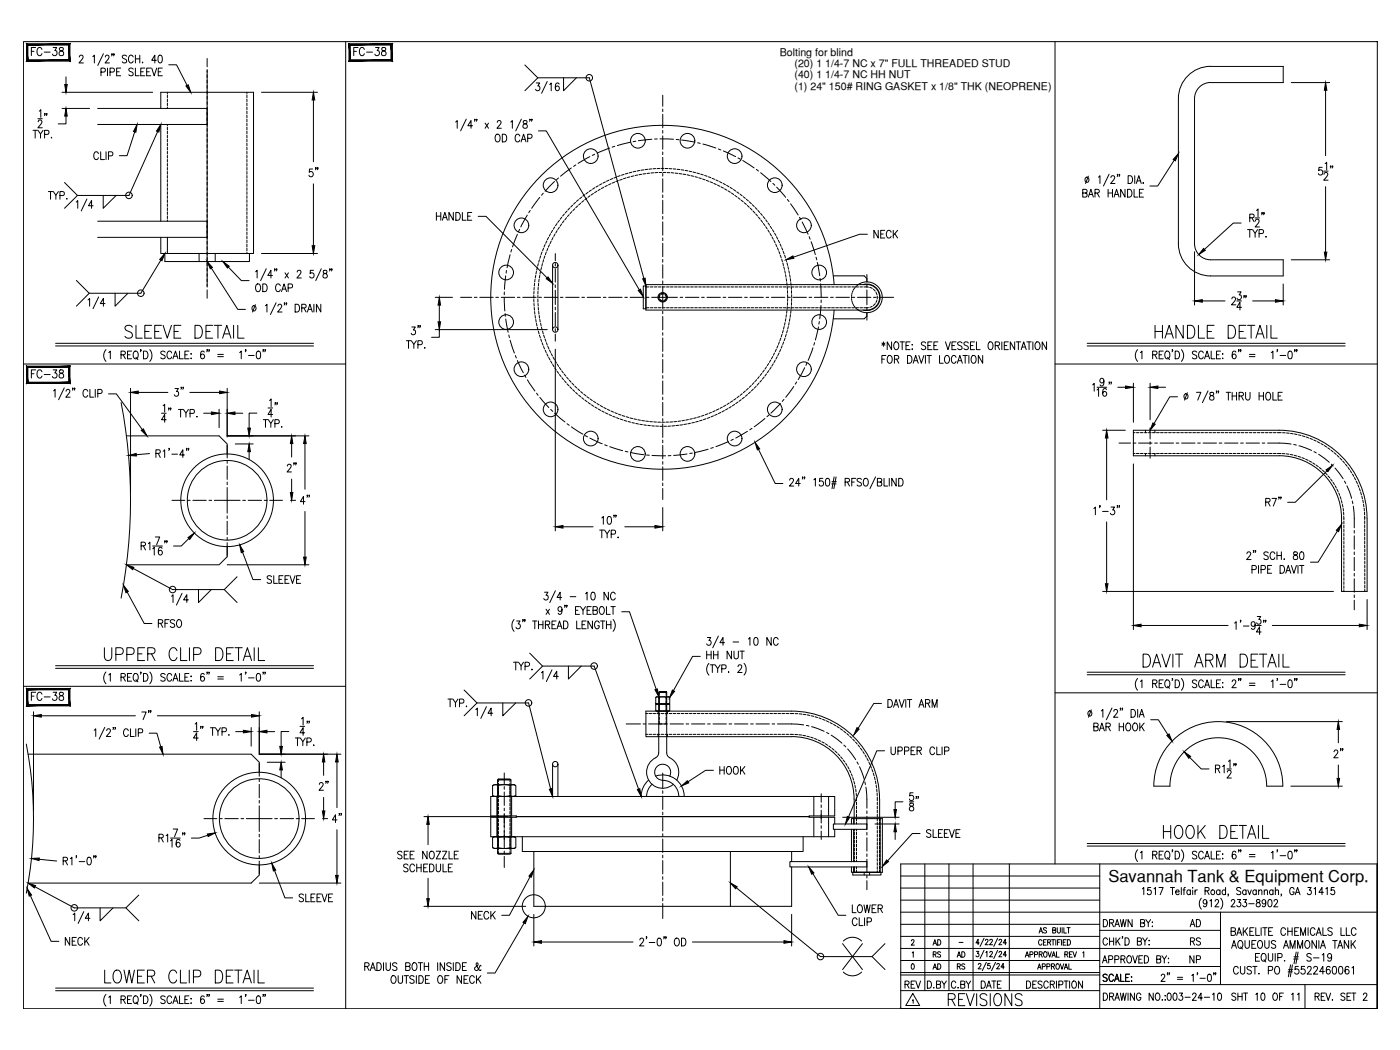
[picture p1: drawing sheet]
<svg xmlns="http://www.w3.org/2000/svg" width="610mm" height="457mm" viewBox="0 0 610 457" stroke-linecap="round" stroke-linejoin="round" font-family="sans-serif">
<defs><g id="words">
<g font-size="9.7">
<text x="53.6" y="148.5">SLEEVE DETAIL</text>
<text x="502" y="148.5">HANDLE DETAIL</text>
<text x="44.4" y="288.9">UPPER CLIP DETAIL</text>
<text x="496.7" y="291.7">DAVIT ARM DETAIL</text>
<text x="505.5" y="366.2">HOOK DETAIL</text>
<text x="44.8" y="429.3">LOWER CLIP DETAIL</text>
</g>
<text font-size="9.3" x="412" y="439.2">REVISIONS</text>
<g font-size="8.8">
<text x="514.7" y="176.4">7/8&quot; THRU HOLE</text>
<text x="31" y="403.2">1/4</text>
</g>
<g font-size="7.5">
<text x="139.7" y="78.3" transform="rotate(-90 139.7 78.3)">5&quot;</text>
<text x="81.1" y="173.9" transform="rotate(-90 81.1 173.9)">3&quot;</text>
<text x="67" y="200.4">R1'-4&quot;</text>
<text x="130.2" y="206.7" transform="rotate(-90 130.2 206.7)">2&quot;</text>
<text x="135.8" y="220.8" transform="rotate(-90 135.8 220.8)">4&quot;</text>
<text x="67" y="314.7" transform="rotate(-90 67 314.7)">7&quot;</text>
<text x="586" y="331.3" transform="rotate(-90 586 331.3)">2&quot;</text>
<text x="137.9" y="345.4">2&quot;</text>
<text x="149.9" y="359.5" transform="rotate(-90 149.9 359.5)">4&quot;</text>
<text x="401.1" y="354.2" transform="rotate(-90 401.1 354.2)">58&quot;</text>
<text x="26.5" y="377.8">R1'-0&quot;</text>
<text x="277.6" y="413.1">2'-0&quot; OD</text>
<text x="535.5" y="414.5">AQUEOUS AMMONIA TANK</text>
</g>
<text font-size="7.2" x="482.6" y="384.1">Savannah Tank &amp; Equipment Corp.</text>
<g font-size="7.1">
<text x="12.7" y="25.4">FC-38</text>
<text x="153.1" y="25.4">FC-38</text>
<text x="383.1" y="153.5">*NOTE: SEE VESSEL ORIENTATION</text>
<text x="383.1" y="159.5">FOR DAVIT LOCATION</text>
<text x="12.7" y="165.8">FC-38</text>
<text x="115.4" y="255.4">SLEEVE</text>
<text x="68.1" y="274.5">RFSO</text>
<text x="12.7" y="306.2">FC-38</text>
<text x="194" y="309">TYP.</text>
<text x="385.6" y="309.4">DAVIT ARM</text>
<text x="387" y="329.8">UPPER CLIP</text>
<text x="402.5" y="365.8">SLEEVE</text>
<text x="129.5" y="394.1">SLEEVE</text>
<text x="204.3" y="401.5">NECK</text>
</g>
<g font-size="6.6">
<text x="39.9" y="70.6">CLIP</text>
<text x="20.1" y="87.8">TYP.</text>
<text x="189.1" y="97">HANDLE</text>
<text x="379.6" y="104.8">NECK</text>
<text x="222.6" y="292.8">TYP.</text>
<text x="312.6" y="338.3">HOOK</text>
<text x="479.4" y="404.6">DRAWN BY:</text>
<text x="517.2" y="404.6">AD</text>
<text x="27.5" y="412.7">NECK</text>
<text x="517.5" y="412.7">RS</text>
<text x="535.2" y="408.5">BAKELITE CHEMICALS LLC</text>
<text x="479.1" y="420.5">APPROVED BY:</text>
<text x="517.2" y="420.5">NP</text>
<text x="393.3" y="431.4">REV</text>
<text x="402.9" y="431.4">D.BY</text>
<text x="413.5" y="431.4">C.BY</text>
<text x="426.5" y="431.4">DATE</text>
<text x="446.3" y="431.4">DESCRIPTION</text>
<text x="479.4" y="428.6">SCALE:</text>
<text x="479.4" y="436.7">DRAWING NO.:</text>
<text x="507.3" y="436.7">003-24-10</text>
<text x="535.5" y="436.7">SHT 10 OF 11</text>
<text x="571.9" y="436.7">REV. SET 2</text>
</g>
<g font-size="5.7">
<text x="405.3" y="412.7">AD</text>
<text x="405.3" y="418">RS</text>
<text x="415.9" y="418">AD</text>
<text x="405.3" y="423.3">AD</text>
<text x="415.9" y="423.3">RS</text>
<text x="450.8" y="423.3">APPROVAL</text>
</g>
<g font-size="4.6">
<text x="339.5" y="24.4">Bolting for blind</text>
<text x="346" y="29.3">(20) 1 1/4-7 NC x 7&quot; FULL THREADED STUD</text>
<text x="346" y="34.2">(40) 1 1/4-7 NC HH NUT</text>
<text x="346" y="39.1">(1) 24&quot; 150# RING GASKET x 1/8&quot; THK (NEOPRENE)</text>
</g>
<text font-size="2.6" x="416.6" y="411.7">-</text>
</g></defs>
<!-- layer: CENTER -->
<g fill="none" stroke="#000" stroke-width=".44">
<path d="M90.2 25.5v3.6M90.2 30.3v94.7M288.6 41.5v4.8M288.6 47.5v1.1M288.6 49.8v5.8M288.6 56.8v1.2M288.6 59.2v5.8M241.5 79.1l-4.2 4.2M243.2 77.5l-.9 .7M248.8 73.1l-4.7 3.6M250.7 71.8l-.9 .6M256.8 68.2l-5.1 2.9"/>
<path d="M258.9 67.2l-1 .5M265.5 64.5l-5.5 2.2M267.7 63.7l-1.1 .4M274.5 61.9l-5.7 1.5M276.8 61.5l-1.1 .2M283.8 60.6l-5.8 .7M286.2 60.5l-1.2 .1M287.4 60.5l5.9 .1M288.6 66.2v1.1M288.6 68.5v5.9M288.6 75.5v1.2M288.6 77.9v5.8"/>
<path d="M294.5 60.7l1.1 .1M296.8 61l5.8 .9M303.8 62.2l1.1 .2M306.1 62.7l5.6 1.7M312.8 64.9l1.1 .4M315 65.7l5.3 2.5M321.3 68.8l1.1 .5M323.4 69.9l5 3.2M329.3 73.8l1 .7M331.2 75.2l4.4 3.9M336.5 79.9l.9 .8M226.3 99.9l-.6 1"/>
<path d="M229.6 93.7l-2.8 5.1M230.9 91.7l-.7 .9M235 86l-3.5 4.7M236.5 84.1l-.7 .9M288.6 84.9v1.1M288.6 87.2v5.9M288.6 94.2v1.2M288.6 96.6v5.8M338.2 81.5l3.9 4.4M342.8 86.8l.8 1M344.2 88.7l3.3 4.9M348.1 94.6l.6 1"/>
<path d="M349.3 96.7l2.6 5.3M220.5 117.8l-.1 1.1M222.1 110.9l-1.3 5.7M222.8 108.6l-.4 1.1M225.3 102l-2.1 5.5M241.8 110.4v3.1M241.8 114.7v1.1M241.8 117v5.9M288.6 103.6v1.2M288.6 105.9v5.9M288.6 113v1.1M288.6 115.3v5.8"/>
<path d="M352.3 103.1l.4 1.1M353.2 105.3l1.8 5.5M355.3 112l.3 1.1M355.9 114.3l1 5.8M377.5 119.5v3.2M90.2 126.2v3.7M200.6 129.5h4.8M206.5 129.5h1.2M208.9 129.5h5.8M215.9 129.5h1.2M218.3 129.5h5.8M219.6 129.5l.2 5.9"/>
<path d="M219.6 127.1v1.2M219.9 136.5l.1 1.2M220.2 120.1l-.5 5.9M220.2 138.9l1.1 5.8M225.2 129.5h1.2M227.6 129.5h5.9M234.6 129.5h1.2M237 129.5h5.8M241.8 124.1v1.1M241.8 126.4v6.2M241.8 133.7v1.2M241.8 136.1v5.9"/>
<path d="M244 129.5h1.1M246.3 129.5h5.9M253.4 129.5h1.1M255.7 129.5h5.8M262.7 129.5h1.1M265 129.5h5.9M272.1 129.5h1.1M274.4 129.5h5.8M281.4 129.5h1.2M283.7 129.5h11.3M288.6 122.3v1.2M288.6 124.6v9.7"/>
<path d="M288.6 135.5v1.1M288.6 137.8v5.9M296.1 129.5h1.2M298.5 129.5h5.8M305.5 129.5h1.1M307.8 129.5h5.9M314.9 129.5h1.1M317.2 129.5h5.8M324.2 129.5h1.2M326.5 129.5h5.9M333.6 129.5h1.2M335.9 129.5h5.8"/>
<path d="M342.9 129.5h1.2M345.3 129.5h5.8M352.3 129.5h1.2M354.6 129.5h5.9M357.1 121.3l.1 1.1M357.3 123.6l.3 5.9M357.5 133l-.6 5.8M357.6 130.6l-.1 1.2M361.6 129.5h1.2M364 129.5h5.9M371 129.5h1.2M373.4 129.5h5.8"/>
<path d="M377.5 123.9v1.2M377.5 126.3v6.4M377.5 133.9v1.2M377.5 136.2v3.2M380.4 129.5h1.1M382.7 129.5h6.4M221.6 145.9l.2 1.1M222.1 148.1l1.9 5.6M224.4 154.8l.4 1.1M225.3 157l2.6 5.3M241.8 143.1v1.2M241.8 145.5v3.1"/>
<path d="M288.6 144.8v1.2M288.6 147.2v5.8M288.6 154.2v1.2M288.6 156.5v5.9M351.4 158l-.5 1.1M354 151.4l-2.1 5.5M354.7 149.2l-.3 1.1M356.4 142.3l-1.4 5.8M356.8 140l-.2 1.2M228.4 163.3l.6 1.1M229.6 165.4l3.3 4.8M233.6 171.2l.7 .9"/>
<path d="M235.1 173l3.9 4.5M239.8 178.3l.9 .8M241.5 179.9l4.5 3.8M288.6 163.5v1.2M288.6 165.9v5.8M288.6 172.9v1.2M288.6 175.2v5.9M339.8 175.7l-4.1 4.2M341.4 173.9l-.8 .9M345.6 168.3l-3.5 4.7M346.9 166.3l-.6 1M350.4 160.1l-2.9 5.2"/>
<path d="M98.9 193.8v5.6M246.9 184.5l.9 .7M248.8 185.9l5 3.1M254.8 189.7l1 .5M256.9 190.8l5.3 2.4M263.3 193.7l1.1 .4M265.5 194.5l5.6 1.7M272.3 196.5l1.1 .3M274.6 197l5.8 1M281.5 198.1l1.2 .1M283.9 198.3l5.9 .2M288.6 182.3v1.1"/>
<path d="M288.6 184.6v5.9M288.6 191.6v1.2M288.6 193.9v5.9M292.1 198.4l-1.2 .1M299.2 197.7l-5.9 .6M301.5 197.3l-1.2 .2M308.3 195.6l-5.7 1.4M310.6 194.9l-1.1 .3M317.2 192.3l-5.5 2.2M319.3 191.3l-1.1 .5M325.4 187.8l-5 2.9M327.4 186.5l-.9 .7"/>
<path d="M333.1 182.2l-4.7 3.6M334.8 180.7l-.8 .8M487.2 192.9h5.1M493.4 192.9h1.2M495.8 192.9h5.8M500.8 186.3v4.8M500.8 192.3v1.2M500.8 194.7v4.8M502.8 192.9h1.2M505.1 192.9h5.9M512.1 192.9h1.2M514.5 192.9h5.8"/>
<path d="M521.5 192.9h1.2M523.9 192.9h5.8M530.8 192.9h1.2M533.2 192.9h5.9M540.2 192.9h1.2M542.6 192.9h5.8M549.6 192.9h1.1M551.9 192.9l7.4 .1 2.9 .4M563.3 193.6l1.2 .2M565.6 194.1l5.5 2M572.1 196.7l1 .5M574.2 197.8l4.6 3.5"/>
<path d="M74.9 217.9h5.6M81.6 217.9h1.2M84 217.9h5.8M91 217.9h1.2M93.3 217.9h11.2M98.9 200.5v1.2M98.9 202.9v5.9M98.9 209.9v1.2M98.9 212.3v11.1M105.7 217.9h1.2M108.1 217.9h5.8M115 217.9h1.2"/>
<path d="M117.4 217.9h5.6M288.6 201v1.2M288.6 203.3v5.9M288.6 210.3v1.2M288.6 212.7v4.8M579.7 202.1l.8 .8M581.3 203.8l3.5 4.7M585.4 209.5l.6 1M586.5 211.6l2 5.4M588.8 218.2l.3 1.1M98.9 224.6v1.2M98.9 227v5.8"/>
<path d="M98.9 234v1.2M98.9 236.3v5.6M589.3 220.4l.4 9.4M589.7 231v1.1M589.7 233.3v5.9M589.7 240.3v1.2M589.7 242.7v5.8M589.7 249.7v1.1M589.7 252v5.9M589.7 259.1v1.1M589.7 261.4v4.1M272.7 315.2h6.2"/>
<path d="M280 315.2h1.2M282.4 315.2h5.8M289.4 315.2h1.2M291.7 315.2h5.9M298.7 315.2h1.2M301.1 315.2h5.8M308.1 315.2h1.2M310.5 315.2h5.8M317.4 315.2h1.2M319.8 315.2h5.9M326.8 315.2h1.2M329.2 315.2h5.8"/>
<path d="M336.2 315.2h1.1M338.5 315.2l8.6 .1 2.9 .4M351.1 315.9l1.1 .2M353.4 316.4l5.4 2M359.9 319l1 .5M112.9 332.4v5.6M112.9 339.2v1.1M219.6 336.6v4.7M288.6 336.6v6.5M361.9 320.1l4.7 3.5M367.4 324.4l.9 .8M369.1 326.1l3.5 4.7"/>
<path d="M373.2 331.8l.5 1M374.3 333.9l2 5.4M88.8 356.5h5.6M95.6 356.5h1.2M97.9 356.5h5.8M104.9 356.5h1.2M107.3 356.5h11.2M112.9 341.5v5.9M112.9 348.5v1.2M112.9 350.9v11.1M119.6 356.5h1.2M122 356.5h5.8"/>
<path d="M129 356.5h1.2M131.3 356.5h5.6M219.6 342.5v1.2M219.6 344.9v5.8M219.6 351.9v1.1M219.6 354.2v6.5M288.6 344.3v1.2M288.6 346.6v5.9M288.6 353.7v1.1M288.6 356v5.8M357.6 345.6v3.7M357.6 350.4v1.2"/>
<path d="M357.6 352.8v5.6M357.6 359.5v1.2M376.6 340.5l.2 1.1M377 342.7l.5 9.2M377.5 353.1v1.2M377.5 355.4v5.8M112.9 363.2v1.2M112.9 365.6v5.8M112.9 372.6v1.2M112.9 374.9v5.6M219.6 361.2v8.2M219.6 370.6v1.1"/>
<path d="M219.6 372.9v4.8M288.6 363v1.2M288.6 365.4v5.8M288.6 372.4v1.2M288.6 374.7v5.8M357.6 361.9v3.6M377.5 362.4v1.2M377.5 364.8v5.8M377.5 371.8v1.2M377.5 374.1v5.9M288.6 381.7v1.2M288.6 384.1v5.8"/>
<path d="M288.6 391.1v1.2M288.6 393.4v6.5M377.5 381.1v1.2M377.5 383.5v3.9"/>
</g>
<!-- layer: 0 -->
<g fill="none" stroke="#000" stroke-width=".44">
<path d="M10.2 18.1h589.5v421.1h-589.5zM150.5 18.1v421.1M459.4 18.1v358.1M10.2 158.5h140.3M459.4 158.5h140.3M10.2 298.8h140.3M459.4 301.7h140.3M402.7 376.2v55.1M413.2 376.2v55.1M423.7 376.2v55.1M439.5 376.2v55.1M478.9 376.2v63"/>
<path d="M599.7 376.2h-207.5v63M392.2 381.4h86.7M392.2 386.7h86.7M392.2 391.9h86.7M392.2 397.2h207.5M531.4 397.2v31.5M392.2 418.2h86.7M392.2 402.5h86.7M392.2 407.7h86.7M392.2 413h139.2M478.9 405.1h52.5M392.2 439.2h207.5v-63v63z"/>
<path d="M392.2 424.5h86.7M392.2 423.5h86.7M392.2 431.3h86.7M478.9 428.7h120.8M478.9 420.8h52.5M568.2 428.7v10.5"/>
</g>
<!-- layer: 24-150-RFSO -->
<path d="M216.4 346.8v8.5M216.4 355.9v8.4M222.8 346.8v8.5M222.8 355.9v8.4M224.8 355.6h127.5h-127.5M354.4 346.8v8.5M354.4 355.9v8.4M360.8 346.8v8.5M360.8 355.9v8.4M363.5 358.8v-2.9h-11.2v-.6h11.2v-8.5h-149.8v8.5h11.1v.6h-11.1v8.4h149.8v-3.2M227.4 364.3v6.5h122.3v-6.5" fill="none" stroke="#000" stroke-width=".44"/>
<!-- layer: 24T-150-RFSO -->
<g fill="none" stroke="#000" stroke-width=".44">
<path d="M363.2 123.9a74.9 74.9 0 0 0-113.7-58.3 74.9 74.9 0 0 0 0 127.7 74.9 74.9 0 0 0 113.7-58.3M52.7 175.3a222.9 222.9 0 0 1 0 85.1"/>
<circle cx="257.2" cy="68" r="3.2"/>
<circle cx="277.8" cy="61.3" r="3.2"/>
<circle cx="299.3" cy="61.3" r="3.2"/>
<circle cx="319.9" cy="68" r="3.2"/>
<circle cx="227" cy="98.1" r="3.2"/>
<circle cx="239.7" cy="80.6" r="3.2"/>
<circle cx="337.4" cy="80.6" r="3.2"/>
<circle cx="350.1" cy="98.1" r="3.2"/>
<circle cx="220.4" cy="118.7" r="3.2"/>
<circle cx="356.7" cy="118.7" r="3.2"/>
<circle cx="220.4" cy="140.2" r="3.2"/>
<circle cx="356.7" cy="140.2" r="3.2"/>
<circle cx="227" cy="160.8" r="3.2"/>
<circle cx="239.7" cy="178.3" r="3.2"/>
<circle cx="337.4" cy="178.3" r="3.2"/>
<circle cx="350.1" cy="160.8" r="3.2"/>
<circle cx="257.2" cy="191" r="3.2"/>
<circle cx="277.8" cy="197.6" r="3.2"/>
<circle cx="299.3" cy="197.6" r="3.2"/>
<circle cx="319.9" cy="191" r="3.2"/>
</g>
<!-- layer: HANDLE -->
<g fill="none" stroke="#000" stroke-width=".44">
<path d="M527.1 28.9a14 14 0 0 0-14 14v63.2a14 14 0 0 0 14.1 14.1h31.5v-7.1h-31.6a7 7 0 0 1-7-7v-63.2a7 7 0 0 1 7-7l31.6 .1v-7.1h-31.5M240.6 115.5v28M242.9 115.5v28M240.6 332.8v14M242.9 332.8v14"/>
<circle cx="241.8" cy="115.4" r="1.16"/>
<circle cx="241.8" cy="143.5" r="1.16"/>
<circle cx="241.8" cy="332.7" r="1.16"/>
</g>
<!-- layer: NECK -->
<g fill="none" stroke="#000" stroke-width=".44">
<path d="M263.6 79.2l-1.1 .5M265.2 78.5l-1.1 .4M266.1 80l-1.1 .5M266.8 77.7l-1.1 .5M267.7 79.3l-1.1 .4M268.4 77.1l-1.1 .4M269.3 78.6l-1.1 .5M270 76.5l-1.1 .4M270.9 78l-1.1 .5M271.7 75.9l-1.1 .4M272.6 77.5l-1.1 .3M273.4 75.5l-1.1 .2"/>
<path d="M274.3 77l-1.1 .3M275.1 75l-1.1 .3M276 76.6l-1.1 .2M276.8 74.6l-1.1 .2M277.7 76.2l-1.2 .2M278.5 74.2l-1.1 .3M279.4 75.9l-1.2 .2M280.3 74l-1.2 .1M281.1 75.6l-1.1 .2M282 73.7l-1.2 .2M282.9 75.4l-1.2 .1M283.7 73.5l-1.1 .2"/>
<path d="M284.6 75.2l-1.2 .1M285.5 73.4l-1.2 .1M286.4 75.1l-1.2 .1M287 75.1h1.1M287.3 73.3l-1.2 .1M287.8 73.3h1.2M288.7 75.1h1.2M289.6 73.4h1.2M290.5 75.2h1.1M291.3 73.4l1.2 .1M292.2 75.2l1.2 .1M293.1 73.5l1.1 .1"/>
<path d="M293.9 75.4l1.2 .1M294.8 73.7l1.2 .1M295.7 75.6l1.2 .1M296.6 73.9l1.1 .2M297.4 75.8l1.2 .2M298.3 74.2l1.2 .2M299.2 76.1l1.1 .3M300 74.5l1.2 .3M300.8 76.5l1.2 .3M301.7 74.9l1.2 .3M302.6 76.9l1.1 .3M303.4 75.3l1.2 .4"/>
<path d="M304.3 77.4l1.1 .4M305.1 75.8l1.1 .4M305.9 77.9l1.1 .4M306.8 76.4l1.1 .4M307.6 78.5l1.1 .5M308.5 77l1 .4M309.2 79.2l1.1 .4M310.1 77.7l1.1 .4M310.8 79.9l1.1 .5M311.7 78.3l1 .5M313.3 79.1l1 .5M314.9 79.9l1 .5"/>
<path d="M241.5 98.8l-.6 1M242.6 97.3l-.7 1M243.6 95.9l-.7 1M243.6 98.9l-.7 1M244.5 97.5l-.6 1M244.6 94.5l-.7 1M245.6 96.1l-.7 .9M245.7 93.2l-.7 .9M246.7 94.8l-.7 .9M246.9 91.9l-.8 .8M247.8 93.4l-.7 .9M248.1 90.6l-.8 .8"/>
<path d="M249 92.1l-.8 .9M249.3 89.3l-.8 .8M250.3 90.9l-.8 .8M250.6 88.1l-.8 .8M251.5 89.7l-.8 .8M251.9 87l-.9 .7M252.8 88.5l-.8 .8M253.3 85.8l-.9 .8M254.2 87.4l-.9 .7M254.7 84.8l-1 .6M255.6 86.2l-1 .8M256.1 83.7l-1 .7"/>
<path d="M256.9 85.2l-.9 .7M257.5 82.7l-1 .7M258.4 84.3l-1 .6M259 81.8l-1 .6M259.9 83.3l-1 .6M260.5 80.9l-1 .6M261.4 82.4l-1 .6M262 80l-1 .6M262.9 81.5l-1 .6M264.4 80.7l-1 .6M312.4 80.6l1.1 .5M314 81.4l1 .5"/>
<path d="M315.5 82.2l1 .6M316.4 80.7l1 .6M317 83.1l1 .6M317.9 81.6l1 .6M318.5 84l1 .7M319.4 82.5l.9 .7M319.9 85.1l1 .6M320.8 83.5l1 .7M321.3 86.1l1 .7M322.3 84.6l.9 .7M322.7 87.2l.9 .7M323.6 85.7l1 .7"/>
<path d="M324.1 88.3l.9 .7M325 86.8l.9 .7M325.4 89.5l.8 .8M326.3 87.9l.9 .8M326.7 90.6l.8 .9M327.6 89.1l.8 .8M327.9 91.9l.8 .9M328.8 90.4l.8 .8M329.1 93.2l.7 .9M330 91.6l.8 .9M330.2 94.5l.8 .9M331.2 92.9l.7 .9"/>
<path d="M331.3 95.9l.7 .9M332.3 94.3l.8 .9M332.4 97.3l.7 .9M333.4 95.7l.7 .9M333.4 98.7l.6 1M334.4 97.1l.7 1M335.4 98.6l.6 .9M233.3 119.9l-.2 1.1M233.6 118.2l-.2 1.1M234 116.5l-.3 1.1M234.4 114.8l-.3 1.1M234.9 113.1l-.3 1.1"/>
<path d="M235.1 119.9l-.2 1.1M235.4 118.2l-.3 1.2M235.4 111.4l-.3 1.1M235.8 116.5l-.3 1.1M236 109.7l-.4 1.1M236.2 114.8l-.3 1.1M236.7 108.1l-.5 1.1M236.7 113.1l-.3 1.1M237.3 111.4l-.4 1.1M237.3 106.5l-.4 1.1M237.9 109.8l-.4 1.1M238.1 104.9l-.5 1.1"/>
<path d="M238.5 108.2l-.4 1.1M238.9 103.3l-.5 1.1M239.3 106.6l-.6 1M239.7 101.8l-.5 1M240 105l-.5 1.1M240.6 100.3l-.6 1M240.8 103.4l-.5 1.1M241.7 101.9l-.6 1M242.6 100.4l-.6 1M334.4 100.2l.6 .9M335.3 101.7l.6 1M336.2 103.2l.5 1"/>
<path d="M336.4 100l.6 1M337 104.7l.5 1.1M337.3 101.5l.5 1M337.8 106.3l.4 1.1M338.1 103.1l.6 1M338.5 107.9l.4 1.1M338.9 104.6l.5 1.1M339.2 109.5l.4 1.1M339.7 106.2l.4 1.1M339.8 111.1l.3 1.1M340.3 107.8l.5 1.1M340.3 112.8l.4 1.1"/>
<path d="M340.9 114.5l.3 1.1M341 109.4l.4 1.1M341.3 116.2l.3 1.1M341.6 111.1l.4 1.1M341.7 117.9l.3 1.1M342 119.6l.3 1.1M342.2 112.8l.3 1.1M342.7 114.4l.3 1.2M343.1 116.1l.3 1.2M343.5 117.9l.2 1.1M343.8 119.6l.2 1.1M232.4 130.4l.1 1.1"/>
<path d="M232.4 128.6v1.2M232.5 126.9l-.1 1.1M232.5 132.1l.1 1.2M232.6 133.9l.1 1.2M232.6 125.1l-.1 1.2M232.8 123.4l-.2 1.1M232.8 135.7l.1 1.1M233 121.6l-.2 1.2M233 137.4l.2 1.1M233.3 139.1l.2 1.2M234.2 130.4v1.1M234.2 128.6v1.2"/>
<path d="M234.3 126.9l-.1 1.1M234.3 132.1v1.2M234.3 133.9l.2 1.2M234.3 125.1v1.2M234.6 123.4l-.2 1.2M234.6 135.6l.1 1.2M234.8 121.6l-.2 1.2M234.8 137.3l.1 1.2M235.1 139.1l.2 1.1M342.2 138.7l-.2 1.2M342.3 121.3l.2 1.2M342.4 137l-.1 1.1"/>
<path d="M342.6 123.1l.1 1.1M342.6 135.3l-.1 1.1M342.8 124.8v1.2M342.8 133.5l-.1 1.2M342.9 131.8l-.1 1.1M342.9 126.5v1.2M342.9 128.3l.1 1.2M343 130l-.1 1.2M343.9 138.7l-.2 1.2M344.1 121.3l.2 1.2M344.2 137l-.2 1.2M344.4 123.1l.1 1.1"/>
<path d="M344.4 135.3l-.1 1.2M344.5 124.8l.1 1.2M344.6 133.5l-.1 1.2M344.6 126.5l.1 1.2M344.7 131.8l-.1 1.1M344.7 128.3v1.2M344.7 130v1.2M233.6 140.8l.2 1.2M234 142.6l.3 1.1M234.4 144.2l.3 1.2M234.9 145.9l.4 1.1M235.4 140.8l.3 1.2"/>
<path d="M235.4 147.6l.4 1.1M235.8 142.5l.3 1.2M236 149.2l.5 1.1M236.2 144.2l.3 1.1M236.7 150.9l.4 1M236.7 145.9l.4 1.1M237.3 147.5l.4 1.1M237.4 152.5l.5 1.1M237.9 149.2l.4 1.1M238.1 154.1l.5 1M238.5 150.8l.5 1.1M238.9 155.6l.6 1.1"/>
<path d="M239.3 152.4l.5 1.1M239.8 157.2l.6 1M240 154l.6 1M240.7 158.7l.5 1M240.9 155.5l.5 1.1M241.7 157.1l.6 1M242.6 158.6l.6 1M333.7 159.7l-.6 1M334.7 158.3l-.6 .9M335.6 156.8l-.6 .9M335.8 159.9l-.7 1M336.5 155.3l-.6 1"/>
<path d="M336.7 158.4l-.6 1M337.3 153.7l-.6 1M337.6 156.9l-.6 1M338 152.1l-.4 1M338.4 155.3l-.6 1.1M338.7 150.5l-.4 1.1M339.2 153.8l-.5 1M339.4 148.9l-.5 1.1M339.9 152.2l-.4 1M340 147.2l-.4 1.1M340.5 145.6l-.3 1.1M340.6 150.6l-.5 1"/>
<path d="M341 143.9l-.3 1.1M341.2 148.9l-.4 1.1M341.4 142.2l-.2 1.1M341.8 147.2l-.4 1.2M341.8 140.5l-.2 1.1M342.3 145.6l-.3 1.1M342.8 143.9l-.3 1.1M343.3 142.2l-.3 1.1M343.6 140.5l-.2 1.1M241.6 160.2l.6 .9M242.6 161.6l.6 1M243.6 163.1l.7 .9"/>
<path d="M243.6 160l.6 1M244.6 161.5l.7 .9M244.7 164.4l.7 1M245.6 162.9l.8 .9M245.8 165.8l.7 .9M246.7 164.2l.8 .9M246.9 167.1l.8 .9M247.9 165.5l.8 .9M248.1 168.4l.8 .9M249.1 166.8l.8 .9M249.4 169.6l.8 .8M250.3 168.1l.8 .8"/>
<path d="M250.6 170.9l.9 .7M251.6 169.3l.8 .8M252 172l.8 .8M252.8 170.5l.9 .8M253.3 173.2l.9 .7M254.2 171.6l.9 .8M254.7 174.2l.9 .7M255.6 172.7l.9 .7M256.1 175.3l1 .7M257 173.8l.9 .6M257.5 176.2l1 .7M258.4 174.7l1 .7"/>
<path d="M259 177.2l1 .6M259.9 175.7l1 .6M260.5 178.1l1.1 .6M261.4 176.6l1 .6M262.1 179l1 .5M262.9 177.4l1.1 .6M263.6 179.8l1.1 .5M264.5 178.2l1 .5M266.1 179l1.1 .5M267.7 179.7l1.1 .4M309.8 179.5l-1.1 .5M311.4 178.8l-1.1 .5"/>
<path d="M313 178.1l-1.1 .5M313.8 179.6l-1 .5M314.5 177.3l-1 .5M315.4 178.8l-1 .5M316 176.4l-1 .6M316.9 177.9l-1 .6M317.5 175.5l-.9 .6M318.4 177l-1 .6M319 174.6l-1 .6M319.9 176.1l-1 .6M320.4 173.5l-.9 .7M321.3 175.1l-.9 .6"/>
<path d="M321.8 172.5l-.9 .7M322.7 174l-.9 .7M323.2 171.4l-.9 .7M324.1 172.9l-.9 .8M324.6 170.2l-.9 .8M325.4 171.8l-.8 .8M325.8 169.1l-.8 .8M326.8 170.6l-.9 .8M327.1 167.9l-.9 .8M328 169.4l-.8 .8M328.3 166.6l-.8 .8M329.3 168.2l-.8 .8"/>
<path d="M329.5 165.3l-.8 .9M330.4 166.8l-.7 .9M330.6 164l-.7 .9M331.6 165.5l-.7 .9M331.7 162.6l-.7 .9M332.7 164.2l-.7 .9M332.8 161.2l-.8 .9M333.8 162.8l-.7 .9M334.8 161.3l-.7 1M265.2 180.5l1.1 .5M266.8 181.2l1.1 .5M268.5 181.9l1 .4"/>
<path d="M269.3 180.4l1.1 .3M270.1 182.5l1.1 .4M271 180.9l1.1 .4M271.8 183l1.1 .4M272.7 181.5l1.1 .3M273.5 183.5l1.1 .3M274.3 182l1.1 .3M275.2 184l1.1 .2M276 182.4l1.1 .2M276.8 184.4l1.2 .2M277.7 182.8l1.2 .2M278.6 184.7l1.1 .2"/>
<path d="M279.4 183.1l1.2 .2M280.3 185l1.2 .2M281.2 183.4l1.1 .1M282.1 185.2l1.1 .1M282.9 183.6l1.2 .1M283.8 185.4l1.1 .1M284.7 183.7l1.1 .1M285.5 185.5l1.2 .1M286.4 183.8h1.2M287.3 185.6h1.1M288.1 183.9h1.2M289 185.6h1.2"/>
<path d="M291.1 183.8h-1.2M292 185.5l-1.2 .1M292.8 183.7l-1.1 .1M293.7 185.4l-1.1 .1M294.6 183.5l-1.2 .2M295.5 185.2l-1.2 .1M296.3 183.3l-1.1 .2M297.2 185l-1.2 .1M298.1 183l-1.2 .2M298.9 184.6l-1.1 .2M299.7 182.7l-1.1 .2M300.6 184.3l-1.1 .2"/>
<path d="M301.5 182.3l-1.2 .3M302.4 183.9l-1.2 .3M303.2 181.9l-1.2 .3M304.1 183.4l-1.2 .4M304.9 181.4l-1.2 .3M305.7 182.9l-1.1 .4M306.5 180.8l-1.1 .4M307.4 182.3l-1.1 .5M308.2 180.2l-1.1 .5M309 181.8l-1 .4M310.7 181.1l-1.1 .4M312.3 180.4l-1.1 .5"/>
<path d="M11.5 324a169.8 169.8 0 0 1 0 64.9M232.4 370.8v23.8h112.3v-17.1M318 370.8v23.8M344.7 370.8v4.4"/>
</g>
<!-- layer: DIM -->
<g fill="none" stroke="#000" stroke-width=".44">
<path d="M28.7 33.5v3.3M34.5 24.8l.6-.8 .8 .2 .3 .5-.4 1.1-1.4 1.6h1.9M40.4 24.7l.7-.7v3.4M44 31.4l1.6-.1 .3-.6-.2-.8-1.7-.3v3.4M45 23.4l-2.4 5.1M45.9 24.8l.5-.8h.6l.5 .7-.4 1.1-1.4 1.6h2M46.8 29.6v3.4M47.9 31.4l1.7-.1 .1-1.4-1.8-.3v3.4M48.9 23.6h-.3h.3l-.3 .8M49.7 23.6h-.3h.3l-.3 .8M50.8 31.3h1.1M52.6 29.6h-1.8v3.4h1.8"/>
<path d="M55.1 24.5a.95 .95 0 0 0-1.2-.5 .95 .95 0 0 0-.5 1.2l1.6 .9a.81 .81 0 0 1-.5 1.3l-1.3-.5M58 24.8a1.04 1.04 0 0 0-1.3-.8 1.04 1.04 0 0 0-.7 1.3v.8a1.05 1.05 0 0 0 .7 1.3 1.05 1.05 0 0 0 1.3-.8M58 30.1a1.03 1.03 0 0 0-1.1-.5 1.03 1.03 0 0 0-.8 .9l.5 .6 1.1 .5 .3 .5v.4l-.7 .5-1.2-.5M59 29.6v3.4h1.6M59 24v3.4M59 25.6h1.9M60.9 24v3.4M61.3 31.3h1.1M62.1 27.1v.3zM63.1 29.6h-1.8v3.4h1.8M63.9 31.3h1.1M65.6 29.6h-1.7v3.4h1.7"/>
<path d="M66.1 29.6l1 3.4 1.1-3.4M68.1 26.3h-2l1.3-2.3v3.4M68.9 31.3h1.1M69.2 24.2l.7-.2a2.16 2.16 0 0 1 0 3.4h-.3a2.39 2.39 0 0 1-.4-3.2zM70.7 29.6h-1.8v3.4h1.8M73.5 28.2h3.4l4.6 9M228.5 39.5l5.7-5.6h22.4l23.8 87.4M228.5 28.3l5.7 5.6M233.5 36.1h1.5l-.8 1.3a1.02 1.02 0 0 1 .8 1.6 1.02 1.02 0 0 1-1.8-.1M238.3 35.5l-2.5 5.1M239.3 36.8l.7-.7v3.4M243.4 36.6l-.1-.3-.7-.2a1.94 1.94 0 0 0 .2 3.4 .96 .96 0 0 0 .9-.9 .96 .96 0 0 0-.9-1 .96 .96 0 0 0-1 .8"/>
<path d="M245.4 33.9v5.6l5.6-5.6M562.3 36h16.7M577.2 39.3v28.5M14.4 56.7h1.9M15.3 56.7v3.4M16.5 51.7h1.9M16.5 56.7l1.1 1.6v1.8M16.6 53.1l.6-.8h.5l.6 .6-.4 1.1-1.4 1.6h1.9M17.1 48.4l.7-.6v3.3M18.7 56.7l-1.1 1.6M19.4 58.5l1.7-.2 .2-.4-.2-1-1.7-.2v3.4M19.6 49.5h-.3h.3l-.3 .8"/>
<path d="M20.4 49.5h-.2h.2l-.2 .8M22.4 59.8v.3zM27 40.2h39.5M27 47.2h12M28.7 50.6v3.3h-3.4M58.7 57.4l-3.4 10.4h-3.3M68.7 57.3l-12.5 27.8h-22.5M113.9 40.2h24.3M136.5 43.5v27M198.4 53.1l.7-.6v3.4M203 51.9l-2.4 5.1M205.8 54.8h-2.1l1.4-2.3v3.4"/>
<path d="M206.8 52h-.2h.2l-.2 .8M207.7 52h-.3h.3l-.3 .8M211.2 53.6l1.5 2.3M212.7 53.6l-1.5 2.3M216.1 58.6l.3-.2a1.7 1.7 0 0 1 1.4 1.7 1.7 1.7 0 0 1-1.4 1.7 2.17 2.17 0 0 1-.3-3.2zM216.5 53.3l.6-.8 .8 .1 .3 .5-.5 1.1-1.3 1.7h1.9M218.7 58.4a1.69 1.69 0 0 1 2 1.7 1.69 1.69 0 0 1-2 1.7zM222.4 53.1l.7-.6v3.4M226.3 59.2a1.04 1.04 0 0 0-1.2-.8 1.04 1.04 0 0 0-.8 1.3v.8a1.05 1.05 0 0 0 .8 1.3 1.05 1.05 0 0 0 1.2-.8M227 51.9l-2.4 5.1M228 52.6v1a1.34 1.34 0 0 1 1.4 .6 1.34 1.34 0 0 1-.1 1.5l-.4 .2a.98 .98 0 0 1-1.2-.8 .98 .98 0 0 1 .8-1.2l.8-.3 .2-.6a1.02 1.02 0 0 0-1.5-.4zM230.8 52h-.2h.2l-.2 .8"/>
<path d="M231.7 52h-.3h.3l-.3 .8M234.5 57h3.4l40.5 69.2M28.1 79.5l5.6 5.6-5.6 5.6M226.9 61.8l1.1-3.4 1.1 3.4M227.3 60.7h1.4M229.8 60.2l1.6-.2 .3-.5-.2-.8-1.7-.3v3.4M473.9 76.7l-1.2 3.2M478.3 77.1l.6-.6v3.4M482.9 75.9l-2.4 5.1M483.7 77.3l.6-.8h.5l.6 .6-.4 1.2-1.4 1.6h1.9M486.7 76h-.3h.3l-.3 .8M487.5 76h-.2h.2l-.2 .8"/>
<path d="M491.2 76.5a1.71 1.71 0 0 1 2 1.7 1.71 1.71 0 0 1-2 1.7zM494.1 76.5v3.4M494.8 79.9l1.1-3.4 1 3.4M495.2 78.8h1.4M497.6 79.7h.3zM511.3 69.7l-7.2 11.3h-3.4M575.7 72.9h-1.4l-.1 1.4a1.05 1.05 0 0 1 1.5 0 1.05 1.05 0 0 1-.1 1.6 1.05 1.05 0 0 1-1.5-.3M576.4 74.5h1.9M576.5 75.9l.6-.8h.5l.6 .6-.4 1.1-1.4 1.7h1.9M577 71.3l.7-.7v3.4M579.5 72.4h-.3h.3l-.3 .8M580.3 72.4h-.2h.2l-.2 .8"/>
<path d="M33.2 88l.7-.7v3.4M37.8 86.7l-2.4 5.1M40.5 89.6h-2l1.4-2.3v3.4M44.9 85.1v5.6l5.7-5.6M136.5 80.1v26.9M208.2 94.2h3.4l26.6 26.8M471.5 84l1.6-.1 .3-.5-.3-.8-1.6-.2v3.4h1.2l.5-.3 .2-.8-.7-.7M473.9 85.8l1.1-3.4 1.1 3.4M474.3 84.7h1.4M476.8 84l1.6-.1 .3-.5-.3-.8-1.6-.2v3.4M477.7 84l1 1.8M482.5 82.4v3.4"/>
<path d="M482.5 84h1.9M484.4 82.4v3.4M485.1 85.8l1.1-3.4 1.1 3.4M485.5 84.7h1.4M489.9 82.4v3.4l-1.9-3.4v3.4M491 82.4a1.71 1.71 0 0 1 1.9 1.7 1.71 1.71 0 0 1-1.9 1.7zM493.8 82.4v3.4h1.7M496.1 84h1.1M497.9 82.4h-1.8v3.4h1.8M540.4 97.1h-3.4l-12.5 11.5M543.2 100h1.9M544.2 94.8l1.6-.1 .3-.5-.1-.7-1.8-.3v3.4"/>
<path d="M544.2 100v3.3M545.1 94.8l1 1.8M545.4 100l1.1 1.6v1.7M546.5 94.9h1.9M546.6 96.3l.3-.7a.94 .94 0 0 1 1.3 .3 .94 .94 0 0 1-.3 1.3l-1.4 1.6h1.9M547.1 91.6l.7-.6v3.3M547.6 100l-1.1 1.6M549.6 92.7h-.3h.3l-.3 .8M550.4 92.7h-.2h.2l-.2 .8M577.2 81.3v28.5M70 113.3l-8.7 14.4h-22.5l-5.5 5.6M92 116.7l11.5 18h3.4"/>
<path d="M99.4 116.3l5.7 5.9h3.4M111.3 118.3l.7-.6v3.3M113.9 110.4h24.3M115.9 117l-2.4 5.2M118.6 119.9h-2l1.4-2.2v3.3M119.7 117.2h-.2h.2l-.2 .8M120.6 117.2h-.3h.3l-.3 .8M124.1 118.8l1.5 2.2M125.6 118.8l-1.5 2.2M129.4 118.5l.3-.7 .8-.1 .5 .9-1.7 2.4h1.9M136.5 117.7h-1.3l-.2 1.4a1.03 1.03 0 0 1 1.5 .1 1.03 1.03 0 0 1-.2 1.5 1.03 1.03 0 0 1-1.4-.3M139.9 117l-2.4 5.2"/>
<path d="M140.9 117.8v1a1.34 1.34 0 0 1 1.3 .6 1.34 1.34 0 0 1 0 1.5 1.08 1.08 0 0 1-1.7-.8 1.08 1.08 0 0 1 1.5-1.1l.2-.2a.68 .68 0 0 0-.4-1.1zM143.7 117.2h-.2h.2l-.2 .8M144.6 117.2h-.3h.3l-.3 .8M377.7 102h-3.4l-28.8 10M520.1 109.6v23.2M548.2 101.7l1.7-.1 .3-.5-.2-.8-1.8-.3v3.3M551.3 103v.3zM562.3 113.1h16.7M33.3 122.1l5.5 5.6M38.3 130.6l.7-.7v3.4M43 129.3l-2.5 5.1M45.7 132.2h-2l1.3-2.3v3.4"/>
<path d="M50.1 127.7v5.6l5.6-5.6M111.2 132.6l-1.2 3.3M111.5 124.1l.6-.5a1.69 1.69 0 0 1 1.4 1.7 1.69 1.69 0 0 1-1.4 1.7l-.8-1.3zM114.4 123.6a1.69 1.69 0 0 1 2 1.7 1.69 1.69 0 0 1-2 1.7zM115.6 133.1l.6-.6v3.4M120.2 131.8l-2.4 5.2M121 133.3l.3-.7a.94 .94 0 0 1 1.3 .3 .94 .94 0 0 1-.4 1.4l-1.3 1.6h1.9M122.1 124.4a1.06 1.06 0 0 0-1.3-.8 1.06 1.06 0 0 0-.8 1.3v.8a1.06 1.06 0 0 0 .8 1.3 1.06 1.06 0 0 0 1.3-.8M122.6 127l1.1-3.4 1.1 3.4M123 125.9h1.4M124 132h-.3h.3l-.3 .8M124.8 132h-.2h.2l-.2 .8"/>
<path d="M125.5 125.4l1.6-.2 .1-1.3-1.7-.3v3.4M128.5 132.5a1.71 1.71 0 0 1 2 1.7 1.71 1.71 0 0 1-2 1.7zM131.4 134.1l1.6-.2 .3-.5-.1-.6-.6-.3h-1.2v3.4M132.3 134.1l1 1.8M133.8 135.9l1.1-3.4 1.1 3.4M134.2 134.7h1.4M136.7 132.5v3.4M139.7 132.5v3.4l-1.9-3.4v3.4M189.5 129.5h7.5M191.3 132.9v7.2M523.5 131h9.9M536.4 130.1l.2-.6a.94 .94 0 0 1 1.4 .3 .94 .94 0 0 1-.4 1.3l-1.4 1.6h1.9"/>
<path d="M538.6 131h2M538.9 127.1h1.5l-.8 1.3a1.02 1.02 0 0 1 .8 1.6 1.02 1.02 0 0 1-1.8-.1M540.6 133.8h-2l1.3-2.2v3.4M541.8 128.9h-.2h.2l-.2 .8M542.7 128.9h-.3h.3l-.3 .8M545.5 131h9.9M558.7 123.7v9.1M24.2 150.6h112.3M24.2 149.5h112.3M46.1 152.2a3.8 3.8 0 0 0 0 5.2M47.4 153.5l.6-.6v3.3M52.7 154.5l1.6-.2 .3-.4-.2-.7-1.7-.3v3.3"/>
<path d="M53.6 154.5l1 1.7M55.5 154.5h1.1M57.3 152.9h-1.8v3.3h1.8M58.5 153a1.11 1.11 0 0 1 1.2 .1 1.11 1.11 0 0 1 .5 1v.9a1.12 1.12 0 0 1-1.1 1.3 1.12 1.12 0 0 1-1.1-1.3l.1-1.3zM59.2 155.6l.9 1M61.4 152.4h-.3h.3l-.3 .8M62.5 152.9a1.7 1.7 0 0 1 2 1.7 1.7 1.7 0 0 1-2 1.6zM65.2 152.2a3.9 3.9 0 0 1 0 5.2M71.9 153.3a1.03 1.03 0 0 0-1.1-.5 1.03 1.03 0 0 0-.8 .9l1.9 1.6v.5l-.7 .4-.9-.1-.3-.3M74.7 153.7a1.04 1.04 0 0 0-1.2-.8 1.04 1.04 0 0 0-.8 1.2v.9a1.04 1.04 0 0 0 .8 1.2 1.04 1.04 0 0 0 1.2-.8M75.3 156.2l1.1-3.3 1.1 3.3M75.7 155.1h1.4"/>
<path d="M78.2 152.9v3.3h1.6M80.5 154.5h1.1M82.3 152.9h-1.8v3.3h1.8M83.2 154v.3zM83.2 155.9v.3zM88.9 153.3l-.8-.4a1.93 1.93 0 0 0 .2 3.3 .93 .93 0 0 0 .9-.9 .93 .93 0 0 0-.9-.9 .93 .93 0 0 0-1 .7M90.3 152.4h-.3h.3l-.3 .8M91.1 152.4h-.2h.2l-.2 .8M94.8 154.3h2.5M94.8 155.3h2.5M104.3 153.5l.8-.6v3.3M107.1 152.4h-.3h.3l-.3 .8"/>
<path d="M108.2 154.8h2.4M112 153l.7-.1a2.12 2.12 0 0 1 0 3.3h-.3a2.35 2.35 0 0 1-.4-3.2zM114.7 152.4h-.2h.2l-.2 .8M115.6 152.4h-.3h.3l-.3 .8M176.9 148.4h1.9M177.9 148.4v3.3M179.1 148.4l1.1 1.5v1.8M179.3 142.4h1.5l-.8 1.3a1.02 1.02 0 0 1 .9 1.6 1.02 1.02 0 0 1-1.8-.2M181.3 148.4l-1.1 1.5M182 150.1l1.6-.2 .3-.4-.3-1-1.6-.1v3.3M182.2 141.9h-.3h.3l-.3 .8M183 141.9h-.3h.3l-.3 .8"/>
<path d="M184.9 151.5h.2zM189.5 143.5h48.8M191.3 143.5v3.4h-3.4M241.8 152.1v79.1M473.4 150.6h112.3M473.4 149.5h112.3M495.3 152.2a3.8 3.8 0 0 0 0 5.2M496.6 153.5l.6-.6v3.3M501.9 154.5l1.6-.2 .3-.4-.2-.7-1.7-.3v3.3M502.8 154.5l1 1.7M504.7 154.5h1.1M506.5 152.9h-1.8v3.3h1.8"/>
<path d="M507.7 153a1.11 1.11 0 0 1 1.2 .1 1.11 1.11 0 0 1 .5 1v.9a1.12 1.12 0 0 1-1.1 1.3 1.12 1.12 0 0 1-1.1-1.3l.1-1.3zM508.4 155.6l.9 1M510.6 152.4h-.3h.3l-.3 .8M511.7 152.9a1.69 1.69 0 0 1 2 1.7 1.69 1.69 0 0 1-2 1.6zM514.4 152.2a3.8 3.8 0 0 1 0 5.2M521.1 153.3a1.03 1.03 0 0 0-1.1-.5 1.03 1.03 0 0 0-.8 .9l1.9 1.6v.5l-.7 .4-.9-.1-.3-.3M523.9 153.7a1.04 1.04 0 0 0-1.2-.8 1.04 1.04 0 0 0-.8 1.2v.9a1.04 1.04 0 0 0 .8 1.2 1.04 1.04 0 0 0 1.2-.8M524.5 156.2l1.1-3.3 1.1 3.3M524.9 155.1h1.4M527.4 152.9v3.3h1.6M529.7 154.5h1.1M531.5 152.9h-1.8v3.3h1.8"/>
<path d="M532.4 154v.3zM532.4 155.9v.3zM538.1 153.3l-.8-.4a1.93 1.93 0 0 0 .1 3.3 .93 .93 0 0 0 1-.9 .93 .93 0 0 0-.9-.9 .93 .93 0 0 0-1 .7M539.5 152.4h-.3h.3l-.3 .8M540.3 152.4h-.2h.2l-.2 .8M544 154.3h2.5M544 155.3h2.5M553.5 153.5l.8-.6v3.3M556.3 152.4h-.3h.3l-.3 .8M557.4 154.8h2.4M561.2 153l.7-.1a2.12 2.12 0 0 1 0 3.3h-.3a2.3 2.3 0 0 1-.4-3.2zM563.9 152.4h-.2h.2l-.2 .8"/>
<path d="M564.8 152.4h-.3h.3l-.3 .8M23.3 170.2l.7-.6v3.3M28 168.9l-2.5 5.1M28.8 170.4l.5-.8h.6l.5 .6-.4 1.1-1.4 1.6h2M31.8 169.1h-.3h.3l-.3 .8M32.6 169.1h-.3h.3l-.3 .8M38.2 170.4a1.06 1.06 0 0 0-1.3-.8 1.06 1.06 0 0 0-.8 1.2v.8a1.07 1.07 0 0 0 .8 1.3 1.07 1.07 0 0 0 1.3-.8M39.1 169.6v3.3h1.7M41.5 169.6v3.3M42.6 171.3l1.6-.1 .3-.5-.3-1-1.6-.1v3.3M47.3 171.5h3.4l11.3 15.5M56.8 169.1v45.2"/>
<path d="M60.2 170.9h12.9M70.3 179.9h2.1M71 176.7l.7-.7v3.4M73.6 177.8h-.3h.3l-.3 .8M74.4 177.8h-.2h.2l-.2 .8M77.7 178.3h1.9M78.6 178.3v3.3M79.9 178.3l1.1 1.5v1.8M82.1 178.3l-1.1 1.5M82.7 170.9h12.9M88.7 179.9h3.4M95.4 178.2v8.1"/>
<path d="M98.9 169.1v21.2M102.3 179.9h3.4M111.8 179.9h-3.3v6.5M116.7 177.6h2M117.4 174.4l.7-.7v3.4M120 175.5h-.3h.3l-.3 .8M120.8 175.5h-.3h.3l-.3 .8M475.8 167.6l.6-.7v3.4M477.7 169.8l.7-.6v3.4M477.7 168.6h4.2M480.7 165.8a.96 .96 0 0 1-1.3 .9 .96 .96 0 0 1-.4-1.5l.7-.5a1.85 1.85 0 0 1 1.1 1.7 1.85 1.85 0 0 1-1.2 1.7l-.6-.5M481.8 169.6l-.9-.4a1.98 1.98 0 0 0 .2 3.4 .96 .96 0 0 0 .9-.9 .96 .96 0 0 0-.8-1 .96 .96 0 0 0-1.1 .7"/>
<path d="M483.1 166.5h-.3h.3l-.3 .8M483.9 166.5h-.2h.2l-.2 .8M486.7 168.6h3.4M493.5 166.8v17.1M500.8 166.8v16M504.2 168.6h3.3M512.7 172.8h-3.4l-6.8 11.7M65.1 197.5l-5.8 .5M72.4 182.8h-2.1l1.4-2.3v3.4M82.7 180l1.7-.2 .3-.4-.3-1-1.7-.1v3.3M85.6 181.5h.3zM98.9 189.8h35.6"/>
<path d="M102.4 193.3h7.8M108.5 196.7v3.3M114.6 182.7h2M115.6 182.7v3.4M116.8 182.7l1.1 1.6v1.8M118.7 180.5h-2l1.4-2.3v3.4M119 182.7l-1.1 1.6M119.7 184.5l1.6-.2 .3-.5-.2-.8-1.7-.3v3.4M122.7 185.8v.3zM127 193.1v5.9M132.8 193.1v19.9M330.3 195.7l7.3 14.8h3.3"/>
<path d="M480.1 187.3h9.9M481.9 190.7v26.9M126.5 217.9h2.2M127 208.6v5.9M343.9 209.1l.5-.8h.6l.5 .6-.4 1.2-1.4 1.5h1.9M348.5 210.5h-2.1l1.4-2.2v3.3M349.6 207.8h-.3h.3l-.3 .8M350.4 207.8h-.3h.3l-.3 .8M354.4 208.9l.6-.6v3.3M358.3 208.3h-1.4l-.1 1.4a1.05 1.05 0 0 1 1.6 .1 1.05 1.05 0 0 1-.2 1.5 1.05 1.05 0 0 1-1.5-.3M359.8 208.5l.7-.2a2.12 2.12 0 0 1 0 3.3h-.3a2.35 2.35 0 0 1-.4-3.1zM362.1 210.7h2"/>
<path d="M362.3 209.7h1.9M363.2 207.7l-.9 5.1M364.1 207.7l-1 5.1M368 209.9l1.6-.2 .2-1.1-1.8-.3v3.3M369 209.9l.9 1.7M370.9 209.9h1.1M372.6 208.3h-1.7v3.3M375.1 208.8a.95 .95 0 0 0-1.2-.5 .95 .95 0 0 0-.6 1.1l1.5 .8 .3 1-.7 .4-.9-.1-.3-.3M376.2 208.8l.5-.5a1.83 1.83 0 0 1 1.4 1.5 1.83 1.83 0 0 1-.8 1.8 1.77 1.77 0 0 1-1.1-2.8zM381.2 207.7l-2.4 5.1M382 209.9l1.7-.2 .1-1.1-1.8-.3v3.3l1.8-.3v-1.1l-.5-.3M384.9 208.3v3.3h1.6"/>
<path d="M387.2 208.3v3.3M390.2 208.3v3.3l-1.9-3.3v3.3M391.3 208.3a1.69 1.69 0 0 1 2 1.7 1.69 1.69 0 0 1-2 1.6zM493.5 202v72.1M551.1 218.6l1.7-.1 .1-1.2-1.8-.3v3.4M552.1 218.6l.9 1.8M553.9 217h1.9l-1.4 3.4M557 216.5h-.3h.3l-.3 .8M557.8 216.5h-.2h.2l-.2 .8M577.8 205l-13.8 13.7h-3.4M61.5 237.7l1.6-.2 .3-.5-.2-.6-.5-.3h-1.2v3.4M62.4 237.7l1 1.8"/>
<path d="M64.6 236.7l.7-.6v3.4M66.5 238.9l.7-.6v3.4M66.5 237.8h4.2M67.6 233.8h1.9l-1.3 3.4M70.6 238.8l-.2-.3-.6-.2a1.98 1.98 0 0 0 .1 3.4 .98 .98 0 0 0 .8-1.4 .98 .98 0 0 0-1.6-.2l-.2 .5M72 235.6h-.3h.3l-.3 .8M72.8 235.6h-.3h.3l-.3 .8M82.2 234.5l-3.3 3.3h-3.3M132.8 222.7v19.9M245.1 229.4h13.2M261.1 230.8h1.9M262 225.5l.7-.6v3.4"/>
<path d="M262 230.8v3.4M263.3 230.8l1.1 1.6v1.8M264.8 225.1l.7-.2a2.16 2.16 0 0 1 0 3.4h-.3a2.39 2.39 0 0 1-.4-3.2zM265.5 230.8l-1.1 1.6M266.1 232.6l1.7-.2 .2-.4-.2-1-1.7-.2v3.4M267.5 224.4h-.3h.3l-.3 .8M268.3 224.4h-.3h.3l-.3 .8M269.1 233.9v.3zM272.1 229.4h13.1M288.6 221v10.2M476.3 221.4l.7-.6v3.3M479 220.3h-.3h.3l-.3 .8"/>
<path d="M480.1 222.7h2.4M481.9 227.3v26.9M483.8 220.8h1.5l-.8 1.3a1.02 1.02 0 0 1 .8 1.6 1.02 1.02 0 0 1-1.8-.2M486.6 220.3h-.2h.2l-.2 .8M487.5 220.3h-.3h.3l-.3 .8M546 239.8h-.3h.3l-.3 .8M546.8 239.8h-.3h.3l-.3 .8M582.4 231.2l-8.5 13.6h-3.3M55.4 257.8l7.4 13.7h3.4M58 247.5l17.2 9.2h22.4l5.6 5.7M74.7 259.6l.6-.6v3.4M79.3 258.3l-2.5 5.2"/>
<path d="M86.4 256.7v5.7l5.6-5.7M98.9 245.9h35.6M103.2 251.1l-5.6 5.6M105.6 240.4l4.5 12h3.4M237.1 257.9h1.5l-.8 1.3a1.02 1.02 0 0 1 .8 1.6 1.02 1.02 0 0 1-1.8-.2M241.8 257.2l-2.4 5.2M248.3 259.8h2.4M255 258.5l.6-.6v3.4M257.7 258l.6-.1a2.1 2.1 0 0 1 0 3.4h-.2a2.34 2.34 0 0 1-.4-3.3zM264.9 257.9v3.4l-1.9-3.4v3.4M267.9 258.7a1.07 1.07 0 0 0-1.3-.8 1.07 1.07 0 0 0-.8 1.3v.8a1.06 1.06 0 0 0 .8 1.2 1.06 1.06 0 0 0 1.3-.8M480.1 257.5h100.5"/>
<path d="M543 241.1l.5-.8h.6l.5 .6-.4 1.1-1.4 1.6h1.9M545.2 248l1.6-.2 .3-.4-.3-1-1.6-.2v3.4M548 246.2v3.4M549.1 248l1.6-.2 .3-.4-.3-1-1.6-.2v3.4M552 247.8h1M552.2 240.8a1.03 1.03 0 0 0-1-.5 1.03 1.03 0 0 0-.9 .8l.3 .5 1.4 .6 .2 .5v.5l-.7 .4-.9-.1-.3-.3M553.7 246.2h-1.7v3.4h1.7M555.1 241.1a1.06 1.06 0 0 0-1.3-.8 1.06 1.06 0 0 0-.8 1.3v.8a1.06 1.06 0 0 0 .8 1.2 1.06 1.06 0 0 0 1.3-.8M556 240.3v3.3M556 241.9h1.9M557.4 246.2a1.72 1.72 0 0 1 2 1.7 1.72 1.72 0 0 1-2 1.7zM557.9 240.3v3.3"/>
<path d="M559.2 243.3v.3zM559.8 249.6l1.1-3.4 1.1 3.4M560.3 248.5h1.3M562.3 246.2l1.1 3.4 1.1-3.4M563.4 240.5v.9a1.34 1.34 0 0 1 1.4 .6 1.34 1.34 0 0 1 0 1.5 1.09 1.09 0 0 1-1.7-.8 1.09 1.09 0 0 1 1.4-1.1l.4-.8a1.01 1.01 0 0 0-1.5-.3zM565.2 246.2v3.4M565.9 246.2h1.9M566.3 240.5l.7-.2a2.12 2.12 0 0 1 0 3.3h-.3a2.35 2.35 0 0 1-.4-3.1zM566.8 246.2v3.4M82 261.2h-2l1.4-2.2v3.4M223.8 269.8a3.9 3.9 0 0 0 0 5.1M224.9 270.4h1.5l-.8 1.3a1.01 1.01 0 0 1 .9 1.5 1.01 1.01 0 0 1-1.8-.1"/>
<path d="M227.8 269.9h-.3h.3l-.3 .8M228.6 269.9h-.2h.2l-.2 .8M231.9 270.4h1.9M232.9 270.4v3.4M234.5 270.4v3.4M234.5 272h1.9M236.4 270.4v3.4M237.5 272l1.6-.2 .3-.4-.3-.8-1.6-.2v3.4M237.8 265.3l1.5 2.2M238.4 272l1 1.8M239.3 265.3l-1.5 2.2M240.4 272h1.1"/>
<path d="M242.1 270.4h-1.7v3.4h1.7M242.6 273.8l1-3.4 1.1 3.4M242.9 272.6h1.4M244.6 260.2h-2l1.3-2.3v3.4M244.7 265.3a.95 .95 0 0 1-1.2 .7 .95 .95 0 0 1-.6-1.3 .95 .95 0 0 1 1.4-.4l.4 1a1.58 1.58 0 0 1-1.1 2.2l-.5-.5M245.4 270.4a1.71 1.71 0 0 1 2 1.7 1.71 1.71 0 0 1-2 1.7zM246.1 263.7h-.3h.3l-.3 .8M246.9 263.7h-.3h.3l-.3 .8M250.6 265.7h1.1M251.1 270.4v3.4h1.7M252.3 264.1h-1.7v3.4h1.7M252.8 264.1l1.1 1.6v1.8"/>
<path d="M253.4 272h1.1M255 264.1l-1.1 1.6M255.2 270.4h-1.8v3.4h1.8M255.6 265.7h1.1M257.4 264.1h-1.8v3.4h1.8M258 270.4v3.4l-2-3.4v3.4M258.2 265.7l1.7-.1 .2-.5-.2-.8-1.7-.2v3.4h1.2l.6-.3 .1-.8-.7-.7M260.9 271.2a1.04 1.04 0 0 0-1.2-.8 1.04 1.04 0 0 0-.8 1.3v.8a1.05 1.05 0 0 0 1 1.3 1.05 1.05 0 0 0 1-1.3h-.6M261.5 264.3a1.56 1.56 0 0 1 1.7 .8 1.56 1.56 0 0 1-.4 1.9l-.5 .5a1.82 1.82 0 0 1-1.4-1.3 1.82 1.82 0 0 1 .6-1.9zM261.5 270.4h1.9M262.5 270.4v3.4M264.1 264.1v3.4h1.6"/>
<path d="M264.1 272h1.9M264.1 270.4v3.4M266 264.1h1.9M266 270.4v3.4M266.9 269.8a3.8 3.8 0 0 1 0 5.1M266.9 264.1v3.4M270.7 266.4h3.4l11.6 33.8M308 277.6h1.5l-.8 1.3a1.02 1.02 0 0 1 .8 1.6 1.02 1.02 0 0 1-1.8-.2M312.8 277l-2.5 5.1M315.5 279.8h-2l1.3-2.2v3.4M319.2 279.5h2.4M325.9 278.2l.6-.6v3.4"/>
<path d="M328.6 277.8l.7-.2a2.09 2.09 0 0 1 0 3.4h-.3a2.46 2.46 0 0 1-.4-3.2zM335.8 277.6v3.4l-1.9-3.4v3.4M338.8 278.4a1.05 1.05 0 0 0-1.3-.8 1.05 1.05 0 0 0-.7 1.3v.8a1.04 1.04 0 0 0 .8 1.3 1.04 1.04 0 0 0 1.2-.8M496.9 272.3h37.8M537.6 271.3l.7-.6v3.3M540.3 270.2h-.3h.3l-.3 .8M541.4 272.6h2.4M546.6 271.8l-.2 .5a.93 .93 0 0 1-1.3 .1 .93 .93 0 0 1 0-1.3 .93 .93 0 0 1 1.3 .1l.2 .6a1.58 1.58 0 0 1-1.1 2.2l-.6-.4M547.1 272.3h2M547.4 268.4h1.6l-.9 1.3a1.02 1.02 0 0 1 .9 1.6 1.02 1.02 0 0 1-1.8-.1M549.1 275.2h-2l1.4-2.3v3.4M550.4 270.2h-.3h.3l-.3 .8"/>
<path d="M551.2 270.2h-.3h.3l-.3 .8M554 272.3h37.9M595.3 261v13.1M24.2 291h112.3M24.2 289.9h112.3M46.1 292.6a3.8 3.8 0 0 0 0 5.1M47.4 293.9l.6-.6v3.3M52.7 294.9l1.6-.2 .3-.5-.2-.6-1.7-.3v3.3M53.6 294.9l1 1.7M55.5 294.9h1.1M57.3 293.3h-1.8v3.3h1.8M58.5 293.4a1.11 1.11 0 0 1 1.2 .1 1.11 1.11 0 0 1 .5 1v.8a1.12 1.12 0 0 1-1.1 1.3 1.12 1.12 0 0 1-1.1-1.3l.1-1.2z"/>
<path d="M59.2 296l.9 .9M61.4 292.7h-.3h.3l-.3 .9M62.5 293.3a1.7 1.7 0 0 1 2 1.6 1.7 1.7 0 0 1-2 1.7zM65.2 292.6a3.9 3.9 0 0 1 0 5.1M71.9 293.7a1.03 1.03 0 0 0-1.1-.5 1.03 1.03 0 0 0-.8 .9l1.9 1.6v.4l-.7 .5-.9-.1-.3-.4M74.7 294.1a1.04 1.04 0 0 0-1.2-.8 1.04 1.04 0 0 0-.8 1.2v.8a1.04 1.04 0 0 0 .8 1.3 1.04 1.04 0 0 0 1.2-.8M75.3 296.6l1.1-3.3 1.1 3.3M75.7 295.5h1.4M78.2 293.3v3.3h1.6M80.5 294.9h1.1M82.3 293.3h-1.8v3.3h1.8M83.2 294.4v.3z"/>
<path d="M83.2 296.3v.3zM88.9 293.7l-.8-.4a1.93 1.93 0 0 0 .2 3.3 .93 .93 0 0 0 .9-.9 .93 .93 0 0 0-.9-1 .93 .93 0 0 0-1 .8M90.3 292.7h-.3h.3l-.3 .9M91.1 292.7h-.2h.2l-.2 .9M94.8 294.7h2.5M94.8 295.7h2.5M104.3 293.9l.8-.6v3.3M107.1 292.7h-.3h.3l-.3 .9M108.2 295.2h2.4M112 293.4l.7-.1a2.12 2.12 0 0 1 0 3.3h-.3a2.35 2.35 0 0 1-.4-3.2zM114.7 292.7h-.2h.2l-.2 .9M115.6 292.7h-.3h.3l-.3 .9"/>
<path d="M230.7 284.4l5.5 5.6-5.5 5.7M235.7 292.9l.7-.6v3.4M236.2 290h22.5l19.4 53.6M240.4 291.6l-2.5 5.2M243.1 294.5h-2.1l1.4-2.2v3.4M247.5 290v5.7l5.6-5.7M304.9 285.8h-3.3l-8.4 14.9M307.7 283.5v3.4M307.7 285.1h2M308.7 288.9a3.8 3.8 0 0 0 0 5.1M309.2 289.5h1.9M309.7 283.5v3.4"/>
<path d="M310.2 289.5v3.3M310.7 285.1h1.9M310.7 283.5v3.4M311.4 289.5l1.1 1.6v1.7M312.6 283.5v3.4M313.6 289.5l-1.1 1.6M314.3 291.2l1.6-.1 .3-.5-.3-1-1.6-.1v3.3M317.1 292.7h.3zM318.5 283.5v3.4l-1.9-3.4v3.4M319.6 283.5v2.4a.95 .95 0 0 0 1 1 .95 .95 0 0 0 .9-1v-2.4M321.4 290.3l.2-.7a.94 .94 0 0 1 1.4 .3 .94 .94 0 0 1-.4 1.3l-1.4 1.6h1.9M322.2 283.5h1.9"/>
<path d="M323.1 283.5v3.4M324 288.9a3.9 3.9 0 0 1 0 5.1M473.4 293.8h112.3M473.4 292.7h112.3M495.3 295.4a3.8 3.8 0 0 0 0 5.1M496.6 296.7l.6-.6v3.3M501.9 297.7l1.6-.2 .3-.5-.3-.8-1.6-.1v3.3M502.8 297.7l1 1.7M504.7 297.7h1.1M506.5 296.1h-1.8v3.3h1.8M507.7 296.2l.3-.1a1.72 1.72 0 0 1 1.4 1.6 1.72 1.72 0 0 1-1.4 1.7 2.14 2.14 0 0 1-.3-3.2zM508.4 298.8l.9 .9"/>
<path d="M510.6 295.6h-.3h.3l-.3 .8M511.7 296.1a1.71 1.71 0 0 1 2 1.6 1.71 1.71 0 0 1-2 1.7zM514.4 295.4a3.8 3.8 0 0 1 0 5.1M521.1 296.6a1.01 1.01 0 0 0-1.1-.6 1.01 1.01 0 0 0-.8 .9l.3 .4 1.5 .8a.81 .81 0 0 1-.6 1.3l-1.2-.5M523.9 296.9a1.04 1.04 0 0 0-1.2-.8 1.04 1.04 0 0 0-.8 1.2v.8a1.05 1.05 0 0 0 .8 1.3 1.05 1.05 0 0 0 1.2-.8M524.5 299.4l1.1-3.3 1.1 3.3M524.9 298.3h1.4M527.4 296.1v3.3h1.6M529.7 297.7h1.1M531.5 296.1h-1.8v3.3h1.8M532.3 297.3h.2zM532.4 299.1v.3z"/>
<path d="M536.5 296.9l.6-.8h.5l.5 .6-.4 1.1-1.3 1.6h1.9M539.5 295.6h-.3h.3l-.3 .8M540.3 295.6h-.2h.2l-.2 .8M544 297.5h2.5M544 298.5h2.5M553.5 296.7l.8-.6v3.3M556.3 295.6h-.3h.3l-.3 .8M557.4 298h2.4M561.2 296.2l.7-.1a2.16 2.16 0 0 1 0 3.3h-.3a2.34 2.34 0 0 1-.4-3.2zM563.9 295.6h-.2h.2l-.2 .8M564.8 295.6h-.3h.3l-.3 .8M14.6 309.9v43"/>
<path d="M18 311.7h41M41 318l.7-.7v3.4M45.6 316.7l-2.4 5.1M46.5 318.1l.5-.8 .8 .2 .3 .5-.4 1.1-1.4 1.6h1.9M49.4 316.8h-.2h.2l-.2 .8M50.3 316.8h-.3h.3l-.3 .8M55.9 318.1a1.06 1.06 0 0 0-1.3-.7 1.06 1.06 0 0 0-.8 1.2v.8a1.06 1.06 0 0 0 .8 1.3 1.06 1.06 0 0 0 1.3-.8M56.8 317.3v3.4h1.6M59.1 317.3v3.4M60.2 319.1l1.7-.1 .1-1.4-1.8-.3v3.4M64.9 319.2h3.4l1.7 6M68.5 311.7h41"/>
<path d="M84.3 318.6h2M84.9 315.3l.7-.7v3.4M87.5 316.4h-.2h.2l-.2 .8M88.4 316.4h-.3h.3l-.3 .8M91.6 316.9h1.9M92.6 316.9v3.3M93.8 316.9l1.1 1.6v1.7M96 316.9l-1.1 1.6M96.7 318.6l1.6-.1 .2-1.3-1.8-.3v3.3M99.7 319.9v.3zM102.6 318.6h3.4M109.4 316.8v8.1"/>
<path d="M112.9 309.9v18.5h35.5M116.2 318.6h3.4M125.8 318.5h-3.4v6.5M130.6 316.3h2.1M131.3 313l.7-.7v3.4M132.7 319.1h-2.1l1.4-2.3v3.4M133.9 314.1h-.3h.3l-.3 .8M134.7 314.1h-.3h.3l-.3 .8M202.1 311.7l5.6-5.6h22.5l9.6 37.4M202.1 300.5l5.6 5.6M207.2 309l.6-.7v3.4M211.8 307.7l-2.4 5.1"/>
<path d="M214.5 310.6h-2l1.4-2.3v3.4M218.9 306.1v5.6l5.7-5.6M383.8 306.3h-3.3l-6.9 10.9M475.2 309.1l-1.3 3.2M476.3 316.5l1.6-.2 .3-.5-.1-.6-.6-.4h-1.2v3.4h1.2l.6-.3 .1-.8-.7-.6M478.7 318.2l1.1-3.4 1.1 3.4M479.1 317.1h1.4M479.5 309.6l.7-.7v3.4M481.6 316.5l1.6-.2 .3-.5-.3-.8-1.6-.2v3.4M482.5 316.5l1 1.7M484.2 308.3l-2.5 5.1M485 309.7l.5-.8h.6l.5 .7-.4 1.1-1.3 1.6h1.9"/>
<path d="M487.3 314.8v3.4M487.3 316.5h1.9M488 308.5h-.3h.3l-.3 .8M488.8 308.5h-.2h.2l-.2 .8M489.2 314.8v3.4M490.7 315l.3-.2a1.72 1.72 0 0 1 1.4 1.7 1.72 1.72 0 0 1-1.4 1.7 2.14 2.14 0 0 1-.3-3.2zM492.5 308.9a1.71 1.71 0 0 1 2 1.7 1.71 1.71 0 0 1-2 1.7zM493.7 315l.3-.2a1.71 1.71 0 0 1 1.4 1.7 1.71 1.71 0 0 1-1.4 1.7 2.18 2.18 0 0 1-.3-3.2zM495.4 308.9v3.4M496 312.3l1.1-3.4 1.1 3.4M496.3 314.8v3.4M496.4 311.2h1.4"/>
<path d="M497 316.3l1.2 1.9M498.2 314.8l-1.9 2.3M501 313.4h3.4l4.1 6.5M534 314.2h50.5M582.7 317.6v5.8M86.3 321.4h-2l1.3-2.3v3.4M116.4 331.9h7.7M122.4 335.3v3.3M128.6 321.3h1.9M129.5 321.3v3.4M130.8 321.3l1.1 1.6v1.8M133 321.3l-1.1 1.6"/>
<path d="M133.6 323.1l1.6-.2 .3-.5-.1-.7-.5-.4h-1.3v3.4M136.5 324.5h.3zM140.9 331.8v5.8M146.7 331.8v19.9M310.6 335.4h-3.4l-7.6 5M385.2 326.9h-3.4l-12.3 28.8M518 329.8l5.1 5h3.3M529.2 334.7l1.7-.1 .2-.5-.2-.8-1.7-.2v3.4M530.2 334.7l.9 1.8M532.4 333.8l.6-.7v3.4M534.3 334.8h1.9M534.4 336.2l.6-.8 .8 .1 .3 .5-.5 1.2-1.3 1.6h1.9"/>
<path d="M534.9 331.5l.7-.6v3.4M537.4 332.7h-.2h.2l-.2 .8M538.3 332.7h-.3h.3l-.3 .8M582.7 333.1v5.8M140.4 356.5h2.2M140.9 347.2v5.9M184.6 355.6h36.7M186.4 359v8.8M366.9 355.9h24.6M381 358.8h10.5M393.2 349.1h-3.4v3.4M562.1 342.3h22.4"/>
<path d="M17 374.2l7.7 .7M69.2 364.8l1.7-.1 .2-.5-.2-.8-1.7-.2v3.4M70.2 364.8l.9 1.8M72.3 363.9l.7-.7v3.4M74.2 366.1l.7-.6v3.4M74.2 364.9h4.3M75.4 361h1.9l-1.3 3.4M78.3 365.9l-.8-.4a1.94 1.94 0 0 0 .2 3.4 .96 .96 0 0 0 .9-1 .96 .96 0 0 0-.9-.9 .96 .96 0 0 0-1 .7M79.7 362.8h-.3h.3l-.3 .8M80.5 362.8h-.3h.3l-.3 .8M90.5 363.7l-3.8 1.2h-3.4M119.5 379l4.6 12h3.4"/>
<path d="M146.7 361.3v19.9M175 371.1l-.6-.5-1.3 .5 .3 .8 1.4 .6 .2 1a1.16 1.16 0 0 1-1.9 0M176 372.2h1.1M177.7 376.7a1.01 1.01 0 0 0-1.1-.5 1.01 1.01 0 0 0-.8 .8l.2 .5 1.5 .8 .2 .8a1.11 1.11 0 0 1-1.9 0M177.8 370.6h-1.8v3.4h1.8M178.6 372.2h1.1M180.4 370.6h-1.8v3.4h1.8M180.5 377a1.05 1.05 0 0 0-1.3-.8 1.05 1.05 0 0 0-.7 1.3v.8a1.05 1.05 0 0 0 .7 1.3 1.05 1.05 0 0 0 1.3-.8M181.5 376.2v3.4M181.5 377.8h1.9M183.4 376.2v3.4M184.5 377.8h1"/>
<path d="M186 370.6v3.4l-1.9-3.4v3.4M186.3 376.2h-1.8v3.4h1.8M187.1 376.2a1.71 1.71 0 0 1 1.9 1.7 1.71 1.71 0 0 1-1.9 1.7zM187.5 370.8l.2-.2a1.76 1.76 0 0 1 1.5 1.4 1.76 1.76 0 0 1-.7 1.8l-.2 .2a1.81 1.81 0 0 1-1.5-1.4 1.81 1.81 0 0 1 .7-1.8zM189.9 370.6h1.9l-1.9 3.4h1.9M189.9 376.2v2.4a.95 .95 0 0 0 1 1 .95 .95 0 0 0 .9-1v-2.4M192.6 370.6h1.9l-1.9 3.4h1.9M192.9 376.2v3.4h1.6M195.2 377.8h1.1M195.5 370.6v3.4h1.6M197 376.2h-1.8v3.4h1.8M197.8 372.2h1.1"/>
<path d="M199.6 370.6h-1.8v3.4h1.8M389.8 362.2v3.3M400.6 362.9h-3.4l-10.7 11.9M473.4 367.3h112.3M473.4 368.4h112.3M495.3 370a3.8 3.8 0 0 0 0 5.1M496.6 371.3l.6-.7v3.4M501.9 372.3l1.6-.2 .3-.5-.3-.8-1.6-.2v3.4M502.8 372.3l1 1.7M504.7 372.3h1.1M506.5 370.6h-1.8v3.4h1.8M507.7 370.8a1.58 1.58 0 0 1 1.8 .9 1.58 1.58 0 0 1-.4 1.9 1.05 1.05 0 0 1-1.3 .4 1.05 1.05 0 0 1-.6-1.2l.1-1.4z"/>
<path d="M508.4 373.4l.9 .9M510.6 370.2h-.3h.3l-.3 .8M511.7 370.6a1.71 1.71 0 0 1 2 1.7 1.71 1.71 0 0 1-2 1.7zM514.4 370a3.8 3.8 0 0 1 0 5.1M521.1 371.2a1.01 1.01 0 0 0-1.1-.6 1.01 1.01 0 0 0-.8 .8l.3 .6 1.5 .8 .1 .8a1.16 1.16 0 0 1-1.9 0M523.9 371.4a1.05 1.05 0 0 0-1.2-.7 1.05 1.05 0 0 0-.8 1.3v.8a1.04 1.04 0 0 0 .8 1.2 1.04 1.04 0 0 0 1.2-.8M524.5 374l1.1-3.4 1.1 3.4M524.9 372.9h1.4M527.4 370.6v3.4h1.6M529.7 372.3h1.1M531.5 370.6h-1.8v3.4h1.8M532.4 371.8v.3z"/>
<path d="M532.4 373.7v.3zM538.1 371.2l-.1-.4-.7-.2a1.98 1.98 0 0 0 .1 3.4 1.02 1.02 0 0 0 .9-1.3 1.02 1.02 0 0 0-1.4-.6l-.4 .8M539.5 370.2h-.3h.3l-.3 .8M540.3 370.2h-.2h.2l-.2 .8M544 372.1h2.5M544 373.1h2.5M553.5 371.3l.8-.7v3.4M556.3 370.2h-.3h.3l-.3 .8M557.4 372.6h2.4M561.2 370.8l.7-.2a2.16 2.16 0 0 1 0 3.4h-.3a2.34 2.34 0 0 1-.4-3.2zM563.9 370.2h-.2h.2l-.2 .8M564.8 370.2h-.3h.3l-.3 .8"/>
<path d="M13.2 390l9.1 19.9h3.3M15.2 386.1l17.2 9.2h22.4M43.6 395.3v5.7l5.6-5.7M60.4 389.7l-5.6 5.6 5.6 5.7M112.9 384.5h35.5M184.6 394.6h44.3M186.4 382.4v8.9M230.8 381.7l-9 16.8h-3.3M232.4 398.2v13.7M320.6 386.6l36.7 29.9h22.4M344.7 398.2v13.7M353.9 380.4l11.1 18.1h3.3"/>
<path d="M371.1 394v3.4h1.7M373.9 394.2l.2-.2a1.72 1.72 0 0 1 1.5 1.7 1.72 1.72 0 0 1-1.5 1.7 2.17 2.17 0 0 1-.2-3.2zM374.1 399.6v3.4h1.7M376.2 394l.7 3.4 .7-3.4 .6 3.4 .7-3.4M376.5 399.6v3.4M379.7 395.6h1.1M381.5 394h-1.8v3.4h1.8M382.3 395.6l1.6-.1 .3-.5-.3-.8-1.6-.2v3.4M383.3 395.6l.9 1.8M164.1 419.2a1.71 1.71 0 0 1 2 1.7 1.71 1.71 0 0 1-2 1.7zM167 419.2v3.4M168.1 419.2v2.4a.95 .95 0 0 0 .9 1 .95 .95 0 0 0 1-1v-2.4"/>
<path d="M172.8 419.7a1.01 1.01 0 0 0-1-.5 1.01 1.01 0 0 0-.9 .8l.3 .5 1.5 .8a.81 .81 0 0 1-.5 1.3l-1.3-.5M179.9 419.4a1.48 1.48 0 0 1 1.7 .6 1.48 1.48 0 0 1-.2 1.8 1.05 1.05 0 0 1-1.3 .8 1.05 1.05 0 0 1-.7-1.3l.1-1.3zM182.1 419.2h1.9M183.1 419.2v3.4M184.7 419.2v3.4M186.6 419.2v3.4M190.6 419.2v3.4M193.6 419.2v3.4l-1.9-3.4v3.4M196.5 419.7a.95 .95 0 0 0-1.2-.5 .95 .95 0 0 0-.6 1.1l1.8 1.3a1.03 1.03 0 0 1-.8 1 1.03 1.03 0 0 1-1.2-.5M197.4 419.2v3.4M198.5 419.2a1.71 1.71 0 0 1 1.9 1.7 1.71 1.71 0 0 1-1.9 1.7zM203.1 419.2h-1.7v3.4h1.7"/>
<path d="M228.2 401.9l-12.7 21.8h-3.3M235.8 410.2h39.9M301.5 410.2h39.9M366.9 410.9l8.6 11.3M367.2 409.8a5.6 5.6 0 0 1 8 0M373.2 400.4a1.06 1.06 0 0 0-1.3-.8 1.06 1.06 0 0 0-.8 1.3v.8a1.07 1.07 0 0 0 .8 1.3 1.07 1.07 0 0 0 1.3-.8M375.5 410.9l-8.6 11.3M377.6 401.4l1.6-.2 .3-.4-.3-1-1.6-.2v3.4M379.7 416.5l5.6 5.7M385.3 410.9l-5.6 5.6M24.2 430.2h112.3M24.2 431.4h112.3"/>
<path d="M46.1 433a3.8 3.8 0 0 0 0 5.1M47.4 434.3l.6-.7v3.4M52.7 435.2l1.6-.1 .3-.5-.2-.7-1.7-.3v3.4M53.6 435.2l1 1.8M55.5 435.2h1.1M57.3 433.6h-1.8v3.4h1.8M58.5 433.8a1.11 1.11 0 0 1 1.2 0 1.11 1.11 0 0 1 .5 1.1v.8a1.12 1.12 0 0 1-1.1 1.3 1.12 1.12 0 0 1-1.1-1.3l.1-1.3zM59.2 436.3l.9 1M61.4 433.1h-.3h.3l-.3 .8M62.5 433.6a1.7 1.7 0 0 1 2 1.7 1.7 1.7 0 0 1-2 1.7zM65.2 433a3.9 3.9 0 0 1 0 5.1M71.9 434.1a1.03 1.03 0 0 0-1.1-.5 1.03 1.03 0 0 0-.8 .8l1.9 1.6v.5l-.7 .5-.9-.1-.3-.4"/>
<path d="M74.7 434.4a1.04 1.04 0 0 0-1.2-.8 1.04 1.04 0 0 0-.8 1.3v.8a1.04 1.04 0 0 0 .8 1.3 1.04 1.04 0 0 0 1.2-.8M75.3 437l1.1-3.4 1.1 3.4M75.7 435.9h1.4M78.2 433.6v3.4h1.6M80.5 435.2h1.1M82.3 433.6h-1.8v3.4h1.8M83.2 434.7v.4zM83.2 436.7v.3zM88.9 434.1l-.8-.5a1.93 1.93 0 0 0 .2 3.4 .93 .93 0 0 0 .9-.9 .93 .93 0 0 0-.9-1 .93 .93 0 0 0-1 .8M90.3 433.1h-.3h.3l-.3 .8M91.1 433.1h-.2h.2l-.2 .8M94.8 435.1h2.5"/>
<path d="M94.8 436h2.5M104.3 434.3l.8-.7v3.4M107.1 433.1h-.3h.3l-.3 .8M108.2 435.5h2.4M112 433.8l.7-.2a2.12 2.12 0 0 1 0 3.4h-.3a2.35 2.35 0 0 1-.4-3.2zM114.7 433.1h-.2h.2l-.2 .8M115.6 433.1h-.3h.3l-.3 .8M158.8 420.8l1.6-.2 .3-.4-.3-.8-1.6-.2v3.4M159.8 420.8l.9 1.8M161.2 422.6l1.1-3.4 1.1 3.4M161.7 421.4h1.3M170.8 425l.3-.2a1.69 1.69 0 0 1 1.4 1.7 1.69 1.69 0 0 1-1.4 1.7 2.13 2.13 0 0 1-.3-3.2z"/>
<path d="M173.4 424.8v2.4a.95 .95 0 0 0 .9 1 .95 .95 0 0 0 1-1v-2.4M176 424.8h1.9M176.6 420.8l1.7-.2 .3-.4-.3-.8-1.7-.2v3.4h1.3l.5-.4 .2-.8-.7-.6M176.9 424.8v3.4M180.3 425.3a1.03 1.03 0 0 0-1-.5 1.03 1.03 0 0 0-.9 .8l.3 .5 1.4 .6 .2 .5v.5l-.7 .5-1.2-.5M181.3 424.8v3.4M182.4 424.8a1.69 1.69 0 0 1 2 1.7 1.69 1.69 0 0 1-2 1.7zM184.7 420.8h1.9M185.2 426.4h1.1M187 424.8h-1.8v3.4h1.8M190.8 425.3l.6-.5a1.69 1.69 0 0 1 1.4 1.7 1.69 1.69 0 0 1-1.4 1.7l-.8-1.3zM193.7 426.4h1.1"/>
<path d="M195.5 424.8h-1.8v3.4M200.9 424.8v3.4l-1.9-3.4v3.4M201.4 420.8h1M202 426.4h1.1M203.8 424.8h-1.8v3.4h1.8M206.5 425.6a1.04 1.04 0 0 0-1.2-.8 1.04 1.04 0 0 0-.8 1.3v.8a1.04 1.04 0 0 0 .8 1.3 1.04 1.04 0 0 0 1.2-.8M207.5 424.8v3.4M208.2 426.3l1.2 1.9M209.4 420.6l-.3-.3-.5 1.3a.98 .98 0 0 1-.8 1 .98 .98 0 0 1-1.1-.6l.1-.7 1.4-1.3-.4-.8-.5 .5 .2 .8 1.2 1.9 .5 .2 .2-.4M209.4 424.8l-1.9 2.3M367.2 423.3a5.6 5.6 0 0 0 8 0"/>
<circle cx="256.6" cy="33.9" r="1.42"/>
<circle cx="473.3" cy="78.2" r="1.05"/>
<circle cx="56.1" cy="85.1" r="1.42"/>
<circle cx="61.3" cy="127.7" r="1.42"/>
<circle cx="110.6" cy="134.1" r="1.05"/>
<circle cx="75.1" cy="256.7" r="1.42"/>
<circle cx="258.7" cy="290" r="1.42"/>
<circle cx="230.1" cy="306.1" r="1.42"/>
<circle cx="474.6" cy="310.6" r="1.05"/>
<circle cx="232.4" cy="394.6" r="5"/>
<circle cx="357.3" cy="416.5" r="1.42"/>
</g>
<g fill="#000" stroke="#000" stroke-width=".44">
<path d="M28.2 36.8h1.1l-.6 3.4zM81 37.4l1-.5 1 3.3zM577.2 36l.6 3.3h-1.1zM28.7 47.2l.6 3.4h-1.1zM59.7 54.2l-.5 3.4-1.1-.4zM70 54.2l-.8 3.3-1.1-.4zM136.5 40.2l.6 3.3h-1.2zM513.1 66.9l-1.3 3.1-1-.6zM71.8 110.4l-1.3 3.2-1-.6zM90.2 113.9l2.3 2.5-.9 .6zM97.1 113.9l2.7 2-.8 .8zM135.9 107h1.2l-.6 3.4z"/>
<path d="M342.3 113.1l3-1.7 .3 1.1zM524.1 108.2l.7 .8-2.8 1.8zM576.7 109.8h1.1l-.6 3.3zM191.3 129.5l.5 3.4h-1.1zM238.6 120.6l2 2.8-2.7-2zM277.9 126.5l1-.6 1.2 3.2zM279.9 121.4l1-.3 .3 3.4zM520.1 131l3.4-.5v1.1zM555.4 130.5l3.3 .5-3.3 .6zM190.7 140.1h1.1l-.5 3.4zM56.8 170.9l3.4-.6v1.1zM92.1 179.4l3.3 .5-3.3 .6z"/>
<path d="M95.6 170.3l3.3 .6-3.3 .5zM98.9 179.9l3.4-.5v1.1zM490.1 168.1l3.4 .5-3.4 .6zM500.8 168.6l3.4-.5v1.1zM56 198.3l3.3-.8 .1 1.1zM61.5 187.4l.9-.7 1.6 3.1zM108.5 193.3l.5 3.4h-1.1zM107.9 186.4h1.1l-.5 3.4zM127 189.8l.5 3.3h-1.1zM132.8 189.8l.5 3.3h-1.1zM328.8 192.6l2 2.8-1 .5zM481.9 187.3l.6 3.4h-1.2z"/>
<path d="M502 184.2l1 .5-2.2 2.6zM126.4 214.5h1.1l-.5 3.4zM577.4 204.6l2.8-2-2 2.8zM81.9 234.1l2.7-2-2 2.8zM241.8 229.4l3.3-.6v1.2zM285.2 228.8l3.4 .6-3.4 .6zM584.1 228.3l-1.3 3.2-.9-.6zM53.7 254.8l2.2 2.7-1.1 .6zM55.1 245.9l3.2 1.1-.5 1zM104.4 237.3l1.7 2.9-1 .4zM132.2 242.6h1.1l-.5 3.3zM481.3 254.2h1.2l-.6 3.3z"/>
<path d="M493.5 272.3l3.4-.5v1.1zM591.9 271.8l3.4 .5-3.4 .6zM285.2 300.3l1-.3 .6 3.3zM14.6 311.7l3.4-.6v1.2zM106 318l3.4 .6-3.4 .5zM109.5 311.1l3.4 .6-3.4 .6zM112.9 318.6l3.3-.6v1.1zM292.8 300.5l.9 .5-2.1 2.7zM373.2 316.8l.9 .7-2.3 2.5zM508.1 320.2l.9-.6 1.4 3.2zM582.7 314.2l.6 3.4h-1.1zM69.5 325.3l1.1-.3 .4 3.4z"/>
<path d="M122.4 331.9l.6 3.4h-1.2zM121.8 325h1.2l-.6 3.4zM140.9 328.4l.6 3.4h-1.1zM146.7 328.4l.6 3.4h-1.2zM515.6 327.4l2.8 2-.8 .8zM582.2 338.9h1.1l-.6 3.4zM140.4 353.1h1.1l-.6 3.4zM186.4 355.6l.5 3.4h-1.1zM239.2 343.7l1.1-.3 .3 3.4zM277.5 343.8l1.1-.4 .6 3.4zM296.7 342.2l2.6-2.2 .6 .9zM369 355.5l1 .4-1.8 2.9z"/>
<path d="M389.2 352.5h1.1l-.5 3.4zM13.7 373.8l3.4-.2-.1 1.1zM90.3 363.1l3.4-.4-3.1 1.6zM118.3 375.9l1.7 3-1 .3zM386.1 374.5l.8 .7-2.7 2.1zM389.8 358.8l.5 3.4h-1.1zM11.8 386.9l1.9 2.8-1 .5zM12.3 384.5l3.2 1.1-.5 1zM146.1 381.2h1.2l-.6 3.3zM185.8 391.3h1.1l-.5 3.3zM232.4 378.8l-1.1 3.2-1-.5zM318 384.4l3 1.7-.7 .9z"/>
<path d="M352.2 377.5l2.2 2.6-1 .6zM229.9 399l-1.2 3.2-1-.6zM232.4 410.2l3.4-.6v1.1zM341.4 409.6l3.3 .6-3.3 .5z"/>
</g>
<!-- layer: 11-4-8NC-HHNUT -->
<g fill="none" stroke="#000" stroke-width=".44">
<path d="M214.5 342.1l.7-.4h8.7l.7 .4v4.3l-.7 .4h-8.7l-.7-.4zM214.6 342l1-.3 1.4 .4M217 346.4l-1.4 .4-1-.3M217 346.4l2.2 .4 2.9-.4M217 342l2.9-.3 2.2 .3M217 342.1v4.3M222.1 346.4l1.4 .4 .9-.3M222.1 342.1v4.3M224.4 342l-.9-.3-1.4 .4M214.5 364.8l.7-.5h8.7l.7 .5v4.3l-.7 .4h-8.7l-.7-.4zM214.6 364.6l1-.3 1.4 .4M217 369l-1.4 .4-1-.3"/>
<path d="M217 369.1l2.9 .3 2.2-.3M217 364.7l2.2-.4 2.9 .4M217 364.7v4.4M222.1 369l1.4 .4 .9-.3M222.1 364.7v4.4M224.4 364.6l-.9-.3-1.4 .4"/>
</g>
<!-- layer: 11-4-8NC-HHBOLT -->
<g fill="none" stroke="#000" stroke-width=".44">
<path d="M216.6 339.6v32M217 339.2h5.1l.4 .4h-5.9zM217 339.6v.8M222.1 339.6v.8M222.5 339.6v32M217 341v1.1M217 342.7v1.2M217 344.5v1.1M217 346.2v1.2M217 348v1.1M217 349.7v1.2M217 351.5v1.2"/>
<path d="M217 353.2v1.2M217 355v1.2M217 356.8v1.1M217 358.5v1.2M222.1 341v1.1M222.1 342.7v1.2M222.1 344.5v1.1M222.1 346.2v1.2M222.1 348v1.1M222.1 349.7v1.2M222.1 351.5v1.2M222.1 353.2v1.2"/>
<path d="M222.1 355v1.2M222.1 356.8v1.1M222.1 358.5v1.2M216.6 371.6l.4 .4h5.1l.4-.4M216.6 371.6h5.9M217 360.3v1.1M217 362v1.2M217 363.8v1.1M217 365.5v1.2M217 367.3v1.1M217 369v1.2M217 370.8v.8"/>
<path d="M222.1 360.3v1.1M222.1 362v1.2M222.1 363.8v1.1M222.1 365.5v1.2M222.1 367.3v1.1M222.1 369v1.2M222.1 370.8v.8"/>
</g>
<!-- layer: 2 SCH 80 -->
<g fill="none" stroke="#000" stroke-width=".44">
<path d="M281.2 124.9h1.4M281.2 134h1.4M283.2 124.9h1.1M283.2 134h1.1M284.9 124.9h1.2M284.9 134h1.2M286.7 124.9h1.2M286.7 134h1.2M288.4 124.9h1.2M288.4 134h1.2M290.2 124.9h1.2M290.2 134h1.2"/>
<path d="M291.9 124.9h1.2M291.9 134h1.2M293.7 124.9h1.2M293.7 134h1.2M295.4 124.9h1.2M295.4 134h1.2M297.2 124.9h1.2M297.2 134h1.2M298.9 124.9h1.2M298.9 134h1.2M300.7 124.9h1.2M300.7 134h1.2"/>
<path d="M302.5 124.9h1.1M302.5 134h1.1M304.2 124.9h1.2M304.2 134h1.2M306 124.9h1.2M306 134h1.2M307.7 124.9h1.2M307.7 134h1.2M309.5 124.9h1.2M309.5 134h1.2M311.2 124.9h1.2M311.2 134h1.2"/>
<path d="M313 124.9h1.1M313 134h1.1M314.7 124.9h1.2M314.7 134h1.2M316.5 124.9h1.2M316.5 134h1.2M318.2 124.9h1.2M318.2 134h1.2M320 124.9h1.2M320 134h1.2M321.8 124.9h1.1M321.8 134h1.1"/>
<path d="M323.5 124.9h1.2M323.5 134h1.2M325.3 124.9h1.2M325.3 134h1.2M327 124.9h1.2M327 134h1.2M328.8 124.9h1.2M328.8 134h1.2M330.5 124.9h1.2M330.5 134h1.2M332.3 124.9h1.1M332.3 134h1.1"/>
<path d="M334 124.9h1.2M334 134h1.2M335.8 124.9h1.2M335.8 134h1.2M337.6 124.9h1.1M337.6 134h1.1M339.3 124.9h1.2M339.3 134h1.2M341.1 124.9h1.2M341.1 134h1.2M342.8 124.9h1.2M342.8 134h1.2"/>
<path d="M344.6 124.9h1.2M344.6 134h1.2M346.3 124.9h1.2M346.3 134h1.2M348.1 124.9h1.1M348.1 134h1.1M349.8 124.9h1.2M349.8 134h1.2M351.6 124.9h1.1M351.6 134h1.1M353.3 124.9h1.2M353.3 134h1.2"/>
<path d="M355.1 124.9h1.2M355.1 134h1.2M356.9 124.9h1.1M356.9 134h1.1M358.6 124.9h1.2M358.6 134h1.2M360.4 124.9h1.2M360.4 134h1.2M362.1 124.9h1.2M362.1 134h1.2M363.9 124.9h1.2M363.9 134h1.2"/>
<path d="M365.6 124.9h1.2M365.6 134h1.2M367.4 124.9h1.1M367.4 134h1.1M369.1 124.9h1.2M369.1 134h1.2M370.9 124.9h1.2M370.9 134h1.2M372.6 124.9h1.2M372.6 134h1.2M374.4 124.9h1.2M374.4 134h1.2"/>
<path d="M376.2 124.9l1.9 .1M377.5 123.9a5.6 5.6 0 0 1 5.5 5.5 5.6 5.6 0 0 1-5.5 5.6M377.5 123.9h-96.3v11.1h96.3M378.1 134h-1.9M378.7 125.2l1.1 .4M379.8 133.4l-1.1 .4M380.3 125.9l.8 .9M381.1 132.2l-.8 .8M381.4 127.2l.5 1.1M381.9 130.6l-.5 1.1M382 128.9v1.2M493.5 187.3h63.5a38.3 38.3 0 0 1 38.2 38.3l.1 31.9h-11.2v-31.9a27.2 27.2 0 0 0-27.2-27.2l-63.4 .1z"/>
<path d="M493.5 188.4h.7M493.5 197.5h.7M494.8 188.4h1.2M494.8 197.5h1.2M496.6 188.4h1.1M496.6 197.5h1.1M498.3 188.4h1.2M498.3 197.5h1.2M498.8 187.3v1.1M498.8 197.5v1M500.1 188.4h1.2M500.1 197.5h1.2"/>
<path d="M501.8 188.4h1.2M501.8 197.5h1.2M502.9 187.3v1.1M502.9 197.5v1M503.6 188.4h1.2M503.6 197.5h1.2M505.3 188.4h1.2M505.3 197.5h1.2M507.1 188.4h1.1M507.1 197.5h1.1M508.8 188.4h1.2M508.8 197.5h1.2"/>
<path d="M510.6 188.4h1.2M510.6 197.5h1.2M512.3 188.4h1.2M512.3 197.5h1.2M514.1 188.4h1.2M514.1 197.5h1.2M515.9 188.4h1.1M515.9 197.5h1.1M517.6 188.4h1.2M517.6 197.5h1.2M519.4 188.4h1.2M519.4 197.5h1.2"/>
<path d="M521.1 188.4h1.2M521.1 197.5h1.2M522.9 188.4h1.1M522.9 197.5h1.1M524.6 188.4h1.2M524.6 197.5h1.2M526.4 188.4h1.1M526.4 197.5h1.1M528.1 188.4h1.2M528.1 197.5h1.2M529.9 188.4h1.2M529.9 197.5h1.2"/>
<path d="M531.7 188.4h1.1M531.7 197.5h1.1M533.4 188.4h1.2M533.4 197.5h1.2M535.2 188.4h1.1M535.2 197.5h1.1M536.9 188.4h1.2M536.9 197.5h1.2M538.7 188.4h1.2M538.7 197.5h1.2M540.4 188.4h1.2M540.4 197.5h1.2"/>
<path d="M542.2 188.4h1.1M542.2 197.5h1.1M543.9 188.4h1.2M543.9 197.5h1.2M545.7 188.4h1.1M545.7 197.5h1.1M547.4 188.4h1.2M547.4 197.5h1.2M549.2 188.4h1.2M549.2 197.5h1.2M551 188.4h1.1M551 197.5h1.1"/>
<path d="M552.7 188.4h1.2M552.7 197.5h1.2M554.5 188.4h1.2M554.5 197.5h1.2M556.2 197.5h1.6M556.2 188.4h1.7M558.3 197.5l1.2 .1M558.4 188.4l1.2 .1M560.1 197.6l1.1 .2M560.2 188.5l1.2 .2M561.8 197.9l1.2 .2M562 188.7l1.1 .2"/>
<path d="M563.5 198.3l1.2 .3M563.7 189l1.1 .2M565.2 198.7l1.1 .4M565.4 189.4l1.1 .2M566.9 199.3l1.1 .4M567.1 189.8l1.1 .3M568.5 200l1.1 .5M568.8 190.3l1.1 .4M570.4 190.9l1.1 .5M572 191.6l1.1 .5M573.6 192.3l1.1 .6M575.2 193.1l1 .6"/>
<path d="M576.7 194l1 .7M578.1 195l1 .7M579.6 196l.9 .8M580.9 197.1l.9 .8M582.2 198.3l.9 .8M583.5 199.5l.8 .9M570.1 200.7l1 .6M571.6 201.6l1 .6M573.1 202.5l.9 .7M574.5 203.6l.9 .7M575.8 204.7l.9 .8M577.1 205.9l.8 .9"/>
<path d="M578.3 207.2l.7 .9M579.4 208.6l.7 .9M580.4 210l.7 1M581.3 211.5l.6 1M582.2 213l.5 1.1M582.9 214.6l.4 1.1M583.6 216.3l.3 1.1M584.1 217.9l.3 1.2M584.5 219.6l.2 1.2M584.7 200.8l.8 .9M585.8 202.1l.8 .9M586.9 203.5l.7 1"/>
<path d="M588 204.9l.5 1M588.9 206.4l.6 1M589.7 208l.6 1M590.5 209.5l.5 1.1M591.3 211.1l.4 1.1M591.9 212.7l.4 1.1M592.5 214.4l.3 1.1M593 216.1l.2 1.1M593.4 217.8l.2 1.1M593.7 219.5l.2 1.2M584.8 221.4l.2 1.1M585 223.1l.1 1.2"/>
<path d="M585.1 224.8l.1 1.6M585.2 227v1.1M585.2 228.7v1.2M585.2 230.5v1.2M585.2 232.3v1.1M585.2 234v1.2M585.2 235.8v1.1M585.2 237.5v1.2M585.2 239.3v1.1M594 221.2l.1 1.2M594.1 223l.1 1.2M594.2 224.8l.1 .9"/>
<path d="M594.2 225.3v.9M594.2 226.8v1.2M594.2 228.6v1.1M594.2 230.3v1.2M594.2 232v1.2M594.2 233.8v1.2M594.2 235.6v1.1M594.2 237.3v1.2M594.3 239.1v1.2M585.2 241v1.2M585.2 242.8v1.1M585.2 244.5v1.2"/>
<path d="M585.2 246.3v1.2M585.2 248v1.2M585.2 249.8v1.2M585.2 251.6v1.1M585.2 253.3v1.2M585.2 255.1v1.1M585.2 256.8v.7M594.3 240.8v1.2M594.3 242.6v1.2M594.3 244.4v1.1M594.3 246.1v1.2M594.3 247.8v1.2"/>
<path d="M594.3 249.6v1.2M594.3 251.3v1.2M594.3 253.1v1.2M594.3 254.9v1.1M594.3 256.6v.9M281.2 310.7h.8M281.2 319.8h.8M282.6 310.7h1.1M282.6 319.8h1.1M284.3 310.7h1.2M284.3 319.8h1.2M286.1 310.7h1.2"/>
<path d="M286.1 319.8h1.2M286.5 309.6v1.1M286.5 319.8v1M287.9 310.7h1.1M287.9 319.8h1.1M289.6 310.7h1.2M289.6 319.8h1.2M290.6 309.6v1.1M290.6 319.8v1M291.4 310.7h1.1M291.4 319.8h1.1M293.1 310.7h1.2"/>
<path d="M293.1 319.8h1.2M294.9 310.7h1.1M294.9 319.8h1.1M296.6 310.7h1.2M296.6 319.8h1.2M298.4 310.7h1.1M298.4 319.8h1.1M300.1 310.7h1.2M300.1 319.8h1.2M301.9 310.7h1.2M301.9 319.8h1.2M303.6 310.7h1.2"/>
<path d="M303.6 319.8h1.2M305.4 310.7h1.2M305.4 319.8h1.2M307.2 310.7h1.1M307.2 319.8h1.1M308.9 310.7h1.2M308.9 319.8h1.2M310.7 310.7h1.1M310.7 319.8h1.1M312.4 310.7h1.2M312.4 319.8h1.2M314.1 310.7h1.2"/>
<path d="M314.1 319.8h1.2M315.9 310.7h1.2M315.9 319.8h1.2M317.7 310.7h1.1M317.7 319.8h1.1M319.4 310.7h1.2M319.4 319.8h1.2M321.2 310.7h1.2M321.2 319.8h1.2M322.9 310.7h1.2M322.9 319.8h1.2M324.7 310.7h1.2"/>
<path d="M324.7 319.8h1.2M326.5 310.7h1.1M326.5 319.8h1.1M328.2 310.7h1.2M328.2 319.8h1.2M330 310.7h1.1M330 319.8h1.1M331.7 310.7h1.2M331.7 319.8h1.2M333.4 310.7h1.2M333.4 319.8h1.2M335.2 310.7h1.2"/>
<path d="M335.2 319.8h1.2M337 310.7h1.1M337 319.8h1.1M338.7 310.7h1.2M338.7 319.8h1.2M340.5 310.7h1.2M340.5 319.8h1.2M342.3 310.7h1.1M342.3 319.8h1.1M344 310.7h1.6M344 319.8h1.5M344.7 309.6a38.3 38.3 0 0 1 38.3 38.3"/>
<path d="M344.7 309.6h-63.5v11.2h63.5M346.1 319.8l1.2 .1M346.2 310.7l1.2 .1M347.8 319.9l1.2 .2M348 310.8l1.2 .2M349.7 311l1.2 .2M351.4 311.3l1.2 .2M353.2 311.7l1.1 .2M354.9 312.1l1.1 .3M356.6 312.6l1 .4M358.2 313.2l1.1 .5M359.8 313.9l1.1 .5"/>
<path d="M361.4 314.6l1 .6M363 315.4l1 .6M364.4 316.3l1 .7M365.9 317.3l1 .7M367.4 318.3l.8 .8M368.7 319.4l.9 .8M344.7 320.7a27.2 27.2 0 0 1 27.2 27.2M349.6 320.2l1.2 .2M351.3 320.6l1.2 .3M353 321l1.1 .4M354.7 321.6l1.1 .4M356.3 322.3l1 .5"/>
<path d="M357.9 323l1 .6M359.4 323.9l1 .6M360.9 324.8l.9 .7M362.3 325.9l.9 .7M363.6 327l.8 .8M364.9 328.2l.8 .9M366 329.5l.8 .9M367.1 330.9l.8 .9M368.2 332.3l.6 1M369.1 333.8l.6 1M369.9 335.3l.5 1.1M370 320.6l.9 .8"/>
<path d="M370.7 336.9l.4 1.1M371.3 338.6l.4 1.1M371.3 321.8l.8 .9M372.5 323.1l.7 .9M373.6 324.4l.7 .9M374.7 325.8l.7 1M375.7 327.3l.6 .9M376.7 328.7l.5 1M377.5 330.3l.6 1M378.3 331.8l.5 1.1M379 333.4l.5 1.1M379.7 335l.4 1.1"/>
<path d="M380.3 336.7l.3 1.1M380.8 338.4l.2 1.1M371.8 340.2l.3 1.2M371.9 348v10.8M372.3 341.9l.2 1.2M372.6 343.7l.1 1.1M372.8 345.4l.1 1.2M372.9 347.1v1.6M372.9 349.3v1.1M372.9 351v1.2M372.9 352.8v1.2M372.9 354.6v1.1"/>
<path d="M372.9 356.3v1.2M372.9 358.1v.7M381.2 340.1l.2 1.1M381.5 341.8l.2 1.2M381.7 343.5l.1 1.2M381.9 345.3l.1 1.2M382 347.1v1.6M382 349.3v1.1M382 351v1.2M382 352.8v1.2M382 354.6v1.1M382 356.3v1.2"/>
<path d="M382 358.1v1.1M382 359.8v1.2M383 348v9.3M383 357.9v1.2M383 359.7v1.1M371.9 361.1v.6M371.9 362.3v1.2M371.9 364v1.2M371.9 365.8v1.2M371.9 367.6v1.1M371.9 369.3v1.2M371.9 371.1v1.2"/>
<path d="M371.9 372.8v1.2M371.9 374.6v.6M372.9 361.1v.6M372.9 362.3v1.2M372.9 364v1.2M372.9 365.8v1.2M372.9 367.6v1.1M372.9 369.3v1.2M372.9 371.1v1.2M372.9 372.8v1.2M372.9 374.6v.6M372.9 377.5v.9"/>
<path d="M372.9 379v.8M382 361.6v1.1M382 363.3v1.2M382 365.1v1.1M382 366.8v1.2M382 368.6v1.2M382 370.3v1.2M382 372.1v1.2M382 373.9v1.1M382 375.6v1.2M382 377.4v1.1M382 379.1v.7"/>
<path d="M383 379v.8h-11.1v-2.3v2.3M383 361.4v1.2M383 363.2v1.1M383 364.9v1.2M383 366.7v1.1M383 368.4v1.2M383 370.2v1.2M383 372v1.1M383 373.7v1.2M383 375.5v1.1M383 377.2v1.2"/>
<circle cx="288.6" cy="129.4" r="2.05"/>
</g>
<!-- layer: CAP -->
<path d="M71.8 110.4h36.8v3.5h-36.8zM86.7 110.4v3.5M93.7 110.4v3.5M280.1 124.5h1.1v10h-1.1zM371.3 379.8h12.3v1.2h-12.3zM376.3 379.8v1.2M378.7 379.8v1.2" fill="none" stroke="#000" stroke-width=".44"/>
<!-- layer: 3-4-10NC-HHBOLT -->
<g fill="none" stroke="#000" stroke-width=".44">
<path d="M287.4 128.6l-.3 1.2M287.4 130.4l1 .6M289 128.1l-1.2 .1M289.5 128.4l.6 1.1M289.9 130.1l-.9 .8"/>
<circle cx="288.6" cy="129.4" r="1.76"/>
</g>
<!-- layer: CLIP -->
<path d="M42.5 47.2h47.7v7h-47.7M42.5 96.3h47.7v7h-47.7M362.9 120.1h13.4l1.2 1.2v1.4M377.5 136.2v1.5l-1.2 1.1h-13.4M55.1 189.8h40.3l3.5 3.5v4.4M98.9 238.1v4.3l-3.5 3.5h-40.3M12.3 328.4h97.1l3.5 3.5v4.4M362.9 358.8h14.6v2.3h-14.6zM112.9 376.7v4.4l-3.5 3.4h-97.1M343.9 375.2h33.6v2.3h-33.6z" fill="none" stroke="#000" stroke-width=".44"/>
<!-- layer: 212 SCH 40 -->
<g fill="none" stroke="#000" stroke-width=".44">
<path d="M70 47.2v-7h40.4v70.2h-40.4v-7.1M70 54.2v42.1M72.9 40.2v.6M72.9 41.3v1.2M72.9 43.1v1.2M72.9 44.8v1.2M72.9 46.6v.6M72.9 54.2v.6M72.9 55.4v1.2M72.9 57.1v1.2M72.9 58.9v1.2M107.5 40.2v.6"/>
<path d="M107.5 41.3v1.2M107.5 43.1v1.2M107.5 44.8v1.2M107.5 46.6v1.2M107.5 48.4v1.1M107.5 50.1v1.2M107.5 51.9v1.2M107.5 53.7v1.1M107.5 55.4v1.2M107.5 57.1v1.2M107.5 58.9v1.2M72.9 60.6v1.2"/>
<path d="M72.9 62.4v1.2M72.9 64.1v1.2M72.9 65.9v1.2M72.9 67.7v1.1M72.9 69.4v1.2M72.9 71.2v1.2M72.9 72.9v1.2M72.9 74.7v1.2M72.9 76.4v1.2M72.9 78.2v1.1M72.9 79.9v1.2M107.5 60.6v1.2"/>
<path d="M107.5 62.4v1.2M107.5 64.1v1.2M107.5 65.9v1.2M107.5 67.7v1.1M107.5 69.4v1.2M107.5 71.2v1.2M107.5 72.9v1.2M107.5 74.7v1.2M107.5 76.4v1.2M107.5 78.2v1.1M107.5 79.9v1.2M72.9 81.7v1.2"/>
<path d="M72.9 83.5v1.1M72.9 85.2v1.2M72.9 87v1.2M72.9 88.7v1.2M72.9 90.5v1.2M72.9 92.2v1.2M72.9 94v1.2M72.9 95.7v.6M107.5 81.7v1.2M107.5 83.5v1.1M107.5 85.2v1.2M107.5 87v1.2"/>
<path d="M107.5 88.7v1.2M107.5 90.5v1.2M107.5 92.2v1.2M107.5 94v1.2M107.5 95.7v1.2M107.5 97.5v1.2M107.5 99.2v1.2M72.9 103.3v7.1M107.5 101v1.2M107.5 102.8v1.1M107.5 104.5v1.2M107.5 106.3v1.2"/>
<path d="M107.5 108v1.2M107.5 109.8v.6M370.8 129.2v.6M370.8 130.1l.1 .6M370.9 128.3l-.1 .6M370.9 131l.2 .5M371.1 127.5l-.2 .5M371.2 131.8l.2 .5M371.4 126.7l-.2 .5M371.5 132.6l.3 .5M371.8 125.9l-.3 .5M372 133.3l.3 .5"/>
<path d="M372.3 125.2l-.3 .5M372.5 134l.4 .4M372.9 124.5l-.4 .5M373.2 124.3a6.7 6.7 0 0 1 9.1 .6 6.7 6.7 0 0 1 0 9.2 6.7 6.7 0 0 1-9.1 .5M375.9 123.9a5.8 5.8 0 0 1 7.3 5.5 5.8 5.8 0 0 1-7.3 5.6M370.7 358.8v-2.3h13.5v23.3h-13.5v-2.3M371.7 356.5v2.3M383.3 356.5v23.3M370.7 361.1v14.1M371.7 361.1v14.1M371.7 377.5v2.3"/>
<circle cx="98.9" cy="217.8" r="20.2"/>
<circle cx="98.9" cy="217.8" r="17.3"/>
<circle cx="112.9" cy="356.4" r="20.2"/>
<circle cx="112.9" cy="356.4" r="17.3"/>
</g>
<!-- layer: EYERING -->
<g fill="none" stroke="#000" stroke-width=".44">
<path d="M286.8 315.2h3.5M286.8 301.5v26.3M287.1 301.2h3l.2 .3h-3.5zM287.1 301.5v1.3M287.1 303.4v1.1M287.1 305.1v1.2M287.1 306.9v1.1M287.1 308.6v1.2M287.1 310.4v1.1M287.1 312.1v1.2M287.1 313.9v1.3M290.1 301.5v1.3"/>
<path d="M290.1 303.4v1.1M290.1 305.1v1.2M290.1 306.9v1.1M290.1 308.6v1.2M290.1 310.4v1.1M290.1 312.1v1.2M290.1 313.9v1.3M290.3 301.5v26.3M282.4 339.7a9.2 9.2 0 0 0-3.2 7.1h2.3a7 7 0 0 1 2.4-5.3M285.5 329.9a7 7 0 0 0-2.8 10.2 7 7 0 0 0 10.5 1.4M286.8 327.8l-.5 1.5-.8 .6M290.3 327.8l.2 1 .7 .9a7.2 7.2 0 0 1 3.5 10"/>
<path d="M291.6 337.9a3.5 3.5 0 0 0-1.9-5 3.5 3.5 0 0 0-4.6 2.8 3.5 3.5 0 0 0 3.5 4 7.1 7.1 0 0 1 7 7.1h2.3a9.4 9.4 0 0 0-12.4-8.9M502.4 342.3a28.1 28.1 0 0 1 28.1-28.1 28.1 28.1 0 0 1 28.1 28.1M502.4 342.3h7.1M509.4 342.3a21.1 21.1 0 0 1 21.1-21.1 21.1 21.1 0 0 1 21 21.1M551.6 342.3h7"/>
</g>
<!-- layer: 3-4-10NC-HHNUT -->
<g fill="none" stroke="#000" stroke-width=".44">
<path d="M285.5 306.8l.8-.3 .7 .3M285.5 309.4l.8 .2 5.3-.2M285.5 303.7l.8-.3 5.3 .3M285.5 306.3l.8 .2 .7-.2M285.5 306.3v-2.6l.4-.3h5.3l.4 .3v2.6l-.4 .2M285.5 306.3l.4 .2M285.9 306.5l-.4 .3v2.6l.4 .2h5.3l.4-.2v-2.6M285.9 306.5h5.3M287 306.8l1.6-.3 1.5 .3M287 306.3l1.6 .2 1.5-.2M287 303.7v2.6M287 306.8v2.6"/>
<path d="M290.1 306.8l.7-.3 .8 .3M290.1 306.3l.7 .2 .8-.2M290.1 303.7v2.6M290.1 306.8v2.6M291.2 306.5l.4 .3"/>
</g>
<!-- layer: TEXT -->
<g fill="#000" stroke="#000" stroke-width=".44">
<path d="M11.6 19.1l.5 6.9v-6.4zM11.6 19.1l.5 6.9-.5 .6zM12.1 26l-.5 .6 18.3-.6zM11.6 26.6l18.3-.6 .6 .6zM29.9 19.6v6.4l.6 .6zM29.9 19.6l.6-.5v7.5zM12.1 19.6h17.8l.6-.5zM11.6 19.1h18.9l-18.4 .5z"/>
<path d="M152 19.1l.5 6.9v-6.4zM152 19.1l.5 6.9-.5 .6zM152.5 26l-.5 .6 18.3-.6zM152 26.6l18.3-.6 .5 .6zM170.3 19.6v6.4l.5 .6zM170.3 19.6l.5-.5v7.5zM152.5 19.6h17.8l.5-.5zM152 19.1h18.8l-18.3 .5z"/>
<path d="M11.6 159.4l.5 7v-6.4zM11.6 159.4l.5 7-.5 .6zM12.1 166.4l-.5 .6 18.3-.6zM11.6 167l18.3-.6 .6 .6zM29.9 160v6.4l.6 .6zM29.9 160l.6-.6v7.6zM12.1 160h17.8l.6-.6zM11.6 159.4h18.9l-18.4 .6z"/>
<path d="M11.6 299.8l.5 7v-6.4zM11.6 299.8l.5 7-.5 .6zM12.1 306.8l-.5 .6 18.3-.6zM11.6 307.4l18.3-.6 .6 .6zM29.9 300.4v6.4l.6 .6zM29.9 300.4l.6-.6v7.6zM12.1 300.4h17.8l.6-.6zM11.6 299.8h18.9l-18.4 .6z"/>
</g>
<g fill="none" stroke="#000" stroke-width=".44">
<path d="M497.4 387l.6-.6v3.2M501.1 386.4h-1.3l-.1 1.4a.97 .97 0 0 1 1.4 0 .97 .97 0 0 1-.1 1.4 .97 .97 0 0 1-1.4-.2M502.5 387l.6-.6v3.2M504.6 386.4h1.9l-1.3 3.2M509.6 386.4h1.8M510.5 386.4v3.2M511.9 388.4h1.5l-.2-.8a.92 .92 0 0 0-1.3 1 .92 .92 0 0 0 1.5 .5M514.4 386.4v3.2M515.1 387.5h.9M516.2 386.4l-.6 .2-.1 .4v2.6M518.3 387.9a.89 .89 0 0 0-1.3 0 .89 .89 0 0 0 0 1.3 .89 .89 0 0 0 1.3-.1M518.3 387.5v2.1"/>
<path d="M519.3 386.4v.3zM519.3 387.6v2M520.3 387.5v2.1M521.4 387.5a.86 .86 0 0 0-1.1 .9M523.1 391.1a3.6 3.6 0 0 0 0 4.8M524.7 387.9l1.5-.1 .3-.5-.3-.7-1.5-.2v3.2M525.5 392.7l-.4 .8a.88 .88 0 0 1-1.1-.3 .88 .88 0 0 1 .2-1.2 .88 .88 0 0 1 1.2 .1l.1 .6a1.54 1.54 0 0 1-1 2.2l-.5-.5M525.6 387.9l.9 1.7M526.8 392.3l.7-.6v3.2M529.1 392.4l.5-.7h.5l.5 .6-.3 1-1.3 1.6h1.8M531.2 387.9a.91 .91 0 0 0-1.3 0 .91 .91 0 0 0 0 1.3 .91 .91 0 0 0 1.3-.1M531.2 387.5v2.1"/>
<path d="M531.5 391.1a3.6 3.6 0 0 1 0 4.8M533.6 387.9a.89 .89 0 0 0-1.2 0 .89 .89 0 0 0 0 1.3 .89 .89 0 0 0 1.2-.1M533.6 386.4v3.2M534.9 389.4h-.2h.2l-.2 .8M536.1 392.4l.5-.7h.6l.5 .6-.4 1-1.3 1.6h1.8M538.8 391.7h1.4l-.8 1.2a.96 .96 0 0 1 .8 1.5 .96 .96 0 0 1-1.6-.2M540.3 386.9l-.7-.5-.9 .2-.1 .9 1.4 .7 .3 .9-.7 .5-1.1-.5M541.3 391.7h1.4l-.7 1.2a.96 .96 0 0 1 .8 1.5 .96 .96 0 0 1-1.7-.2M542.6 387.9a.89 .89 0 0 0-1.3 0 .89 .89 0 0 0 0 1.3 .89 .89 0 0 0 1.3-.1M542.6 387.5v2.1M543.3 387.5l.8 2.1 .8-2.1M543.8 393.5h2.3"/>
<path d="M547 387.9a.89 .89 0 0 0-1.3 0 .89 .89 0 0 0 0 1.3 .89 .89 0 0 0 1.3-.1M547 387.5v2.1M547.2 391.9v.8a1.16 1.16 0 0 1 1.4 .7 1.16 1.16 0 0 1-.5 1.5 1.03 1.03 0 0 1-1.2-1.1 1.03 1.03 0 0 1 1.3-.9l.4-.8a.89 .89 0 0 0-1.4-.2zM548 388.1l.7-.6 .6 .1 .2 2M548 387.5v2.1M550.5 388.1l.6-.6 .7 .1 .1 2M550.5 387.5v2.1M551.2 392.7l-.4 .8a.88 .88 0 0 1-1.2-.3 .88 .88 0 0 1 .3-1.2 .88 .88 0 0 1 1.1 .1l.2 .6a1.54 1.54 0 0 1-1.1 2.2l-.5-.5M552.4 391.9l.7-.2a2.01 2.01 0 0 1 0 3.2h-.2a2.2 2.2 0 0 1-.5-3zM554.3 387.9a.89 .89 0 0 0-1.3 0 .89 .89 0 0 0 0 1.3 .89 .89 0 0 0 1.3-.1M554.3 387.5v2.1M554.8 392.4l.5-.7h.5l.5 .6-.4 1-1.3 1.6h1.8"/>
<path d="M555.3 388.1l.6-.6 .7 .1 .1 2M555.3 386.4v3.2M558 389.4h-.2h.2l-.2 .8M563.5 387.2a.98 .98 0 0 0-1.2-.8 .98 .98 0 0 0-.7 1.2v.8a.98 .98 0 0 0 .9 1.2 .98 .98 0 0 0 1-1.2h-.7M564 389.6l1-3.2 1.1 3.2M564.4 388.5h1.2M569.5 386.4h1.4l-.8 1.2a.96 .96 0 0 1 .8 1.5 .96 .96 0 0 1-1.7-.1M572.2 387l.6-.6v3.2M576.3 388.5h-2l1.3-2.1v3.2M577.3 387l.6-.6v3.2M581 386.4h-1.3l-.1 1.4a.97 .97 0 0 1 1.4 0 .97 .97 0 0 1-.1 1.4 .97 .97 0 0 1-1.5-.2M396.9 409.7l.3-.5 .8 .4-1.2 1.9h1.3"/>
<path d="M397.1 419.8a1.15 1.15 0 0 1 1.2 .9 1.15 1.15 0 0 1-.8 1.3l-.6-.4zM397.2 414.9l.5-.5v2.4M425.1 414.2h1.1l-.6 .9a.72 .72 0 0 1 .6 1.1 .72 .72 0 0 1-1.2 0M426.4 410.6h-1.4l.9-1.6v2.4M428.5 413.8l-1.8 3.6M428.5 408.5l-1.8 3.6M429.1 409.5l.4-.5 .7 .4-1.3 2h1.4M429.2 414.7l.6-.5v2.4M429.5 419l-1.8 3.7M431 414.8l.2-.4 .5-.2 .4 .7-1.2 1.7h1.3M431 409.5l.4-.5 .7 .4-1.2 2h1.3M431.1 419.5h-1l-.1 1a.74 .74 0 0 1 1.1 0 .74 .74 0 0 1-.1 1.1 .74 .74 0 0 1-1.1-.2"/>
<path d="M433.5 419l-1.8 3.7M434.4 413.8l-1.7 3.6M434.4 408.5l-1.7 3.6M435 414.8l.2-.4 .6-.2 .3 .7-1.2 1.7h1.3M435 409.5l.4-.5 .7 .4-1.2 2h1.3M438.3 415.8h-1.5l1-1.6v2.4M438.3 410.6h-1.5l1-1.6v2.4M446.4 416.8l.8-2.4 .8 2.4M446.7 416h1M448.5 415.6h1.1l.1-1-1.2-.2v2.4M450.5 415.6h1.1l.1-1-1.2-.2v2.4M452.4 406.3l.8-2.4 .8 2.4"/>
<path d="M452.5 415.6l1.1-.2 .1-.8-1.2-.2v2.4M452.7 405.5h1M453.2 415.6l.6 1.2M453.7 409.7a.74 .74 0 0 0-.9-.5 .74 .74 0 0 0-.6 .9v.5a.74 .74 0 0 0 .6 .9 .74 .74 0 0 0 .9-.6M454.3 410.3h.8M454.8 414.5l.2-.1a1.21 1.21 0 0 1 1 1.2 1.21 1.21 0 0 1-1 1.2 1.48 1.48 0 0 1-.2-2.3zM455.6 409.2h-1.3v2.3h1.3M455.7 404.3l-.5-.4-.7 .1-.1 .7 1.2 .7 .1 .5-.5 .4-.9-.4M456.2 410.3l1.1-.1v-.9l-1.1-.1v2.3M456.3 414.4l.8 2.4 .7-2.4M456.8 410.3l.7 1.2M457.9 409.2h1.3"/>
<path d="M458 416.8l.8-2.4 .8 2.4M458.3 416h1M458.4 405l1.1-.1v-.9l-1.1-.1v2.4l1.2-.3 .1-.5-.5-.5M458.5 409.2v2.3M459.7 409.2v2.3M460 414.4v2.4h1.2M460.4 403.9v1.7l.6 .7 .6-.4 .1-2M460.5 410.3h.7M461.7 409.2h-1.2v2.3M462.2 409.2v2.3M462.5 403.9v2.4M462.9 410.3h.8"/>
<path d="M463.2 403.9v2.4h1.2M463.7 415.6l1.1-.2 .1-.8-1.2-.2v2.4M464.2 409.2h-1.3v2.3h1.3M464.3 415.6l.7 1.2M464.6 403.9h1.3M464.8 409.2a1.2 1.2 0 0 1 1.4 1.2 1.2 1.2 0 0 1-1.4 1.1zM465.3 403.9v2.4M465.7 415.6h.8M466.9 414.4h-1.2v2.4M467.2 414.4l.8 2.4 .7-2.4M471.5 414.9l.4-.5v2.4M482.2 409.1a1 1 0 0 0-1.2-.7 1 1 0 0 0-.7 1.2v.7a1 1 0 0 0 .7 1.2 1 1 0 0 0 1.2-.7"/>
<path d="M483.1 408.4v3.1M483.1 409.9h1.8M484.9 408.4v3.1M485.9 408.4v3.1M486.6 409.7l1.1 1.8M487.7 408.4l-1.8 2.1M488.9 407.9h-.3h.3l-.3 .8M489.9 408.4a1.61 1.61 0 0 1 1.8 1.5 1.61 1.61 0 0 1-1.8 1.6zM495.2 409.9l1.6-.2 .1-1-1.7-.3v3.1l1.7-.3 .1-.7-.6-.6M497.5 408.4l1 1.5v1.6M499.6 408.4l-1.1 1.5M500.2 411.4h.3z"/>
<path d="M500.4 409.4v.3zM548.5 415.2h-1.8v3.3h1.8M549.4 415.6l.5-.4a1.83 1.83 0 0 1 1.4 1.5 1.83 1.83 0 0 1-.8 1.8 1.77 1.77 0 0 1-1.1-2.9zM550.4 417.9l.8 1M552.3 415.2v2.4a.95 .95 0 0 0 .9 .9 .95 .95 0 0 0 1-.9v-2.4M555.3 415.2v3.3M556.4 417l1.6-.2 .3-.5-.1-.8-1.8-.3v3.3M559.2 418.4h.3zM563.3 417.6h1.9M564.4 414.5l-1 5.2M565.2 414.5l-.9 5.2M570.9 415.6a1.03 1.03 0 0 0-1-.5 1.03 1.03 0 0 0-.9 .9l.3 .4 1.4 .7 .2 .5v.5l-.6 .4-1.3-.4"/>
<path d="M575.7 415.8l.7-.6v3.3M579.8 416.3l-.1 .5a.93 .93 0 0 1-1.4 .1 .93 .93 0 0 1 0-1.4 .93 .93 0 0 1 1.4 .1l.1 .7a1.58 1.58 0 0 1-1.1 2.2l-.5-.4M397.3 435.6l.3-.3v1.6M397.5 432.6l3 5.2h-6.1zM426 420l.4-.5h.3l.5 .7-1.3 1.7h1.4M434 420l.4-.5h.4l.4 .7-1.3 1.7h1.4M437.3 421.1h-1.5l1-1.6v2.4M505.7 424.9l.2-.6 .8-.1 .5 .9-1.7 2.2h1.8M508.5 423.7h-.3h.3l-.3 .8M509.3 423.7h-.3h.3l-.3 .8M512.7 425.5h2.3M512.7 426.4h2.3"/>
<path d="M519 424.8l.6-.6v3.1M521.5 423.7h-.3h.3l-.3 .8M522.5 426h2.3M526.1 424.3l.6-.1a1.97 1.97 0 0 1 0 3.1h-.2a2.25 2.25 0 0 1-.4-3zM528.6 423.7h-.2h.2l-.2 .8M529.4 423.7h-.2h.2l-.2 .8M539.2 421.6a1.07 1.07 0 0 0-1.3-.8 1.07 1.07 0 0 0-.8 1.3v.8a1.06 1.06 0 0 0 .8 1.2 1.06 1.06 0 0 0 1.3-.8M540.1 420.8v2.4a.95 .95 0 0 0 1 1 .95 .95 0 0 0 .9-1v-2.4M544.9 421.3l-.7-.5-1 .1-.2 .4 .2 .8 1.4 .6 .3 1a1.16 1.16 0 0 1-1.9 0M545.5 420.8h1.9M546.4 420.8v3.4M548 424h.3z"/>
<path d="M552.3 422.5l1.6-.1 .3-.5-.3-1-1.6-.1v3.4M555.5 420.9l.3-.1a1.76 1.76 0 0 1 1.5 1.3 1.76 1.76 0 0 1-.7 1.9l-.2 .2a1.82 1.82 0 0 1-1.5-1.4 1.82 1.82 0 0 1 .6-1.9zM560.9 423.2h1.9M561 422.2h1.9M562 420.1l-1 5.2M562.8 420.1l-1 5.2M565.3 420.8h-1.3l-.1 1.4a1.04 1.04 0 0 1 1.5 .1 1.04 1.04 0 0 1-.2 1.5 1.04 1.04 0 0 1-1.5-.3M568.1 420.8h-1.4l-.1 1.4a1.04 1.04 0 0 1 1.5 .1 1.04 1.04 0 0 1-.1 1.5 1.04 1.04 0 0 1-1.6-.3M569.3 421.6l.3-.7a.94 .94 0 0 1 1.3 .3 .94 .94 0 0 1-.3 1.3l-1.4 1.7h1.9M572 421.6l.3-.7 .8-.1 .6 .9-1.8 2.5h1.9M576.7 423.1h-2.1l1.4-2.3v3.4M579.1 421.3l-.8-.5a1.91 1.91 0 0 0 .2 3.4 .99 .99 0 0 0 .8-1.5 .99 .99 0 0 0-1.7-.2l-.1 .6"/>
<path d="M580.5 420.9l.7-.1a2.12 2.12 0 0 1 0 3.4h-.3a2.39 2.39 0 0 1-.4-3.3zM583.2 420.9l.7-.1a2.06 2.06 0 0 1 0 3.4h-.3a2.46 2.46 0 0 1-.4-3.3zM587.3 421.3l-.1-.4-.7-.1a1.89 1.89 0 0 0 .1 3.4 .99 .99 0 0 0 .8-1.5 .99 .99 0 0 0-1.6-.2l-.1 .6M588.7 421.4l.7-.6v3.4"/>
<circle cx="528.1" cy="388.5" r=".98"/>
</g>
<!-- layer: SHOP TAG -->
<path d="M392.2 439.2h.1M599.7 439.2h.1" fill="none" stroke="#000" stroke-width=".44"/>
<use href="#words"/>
</svg>
